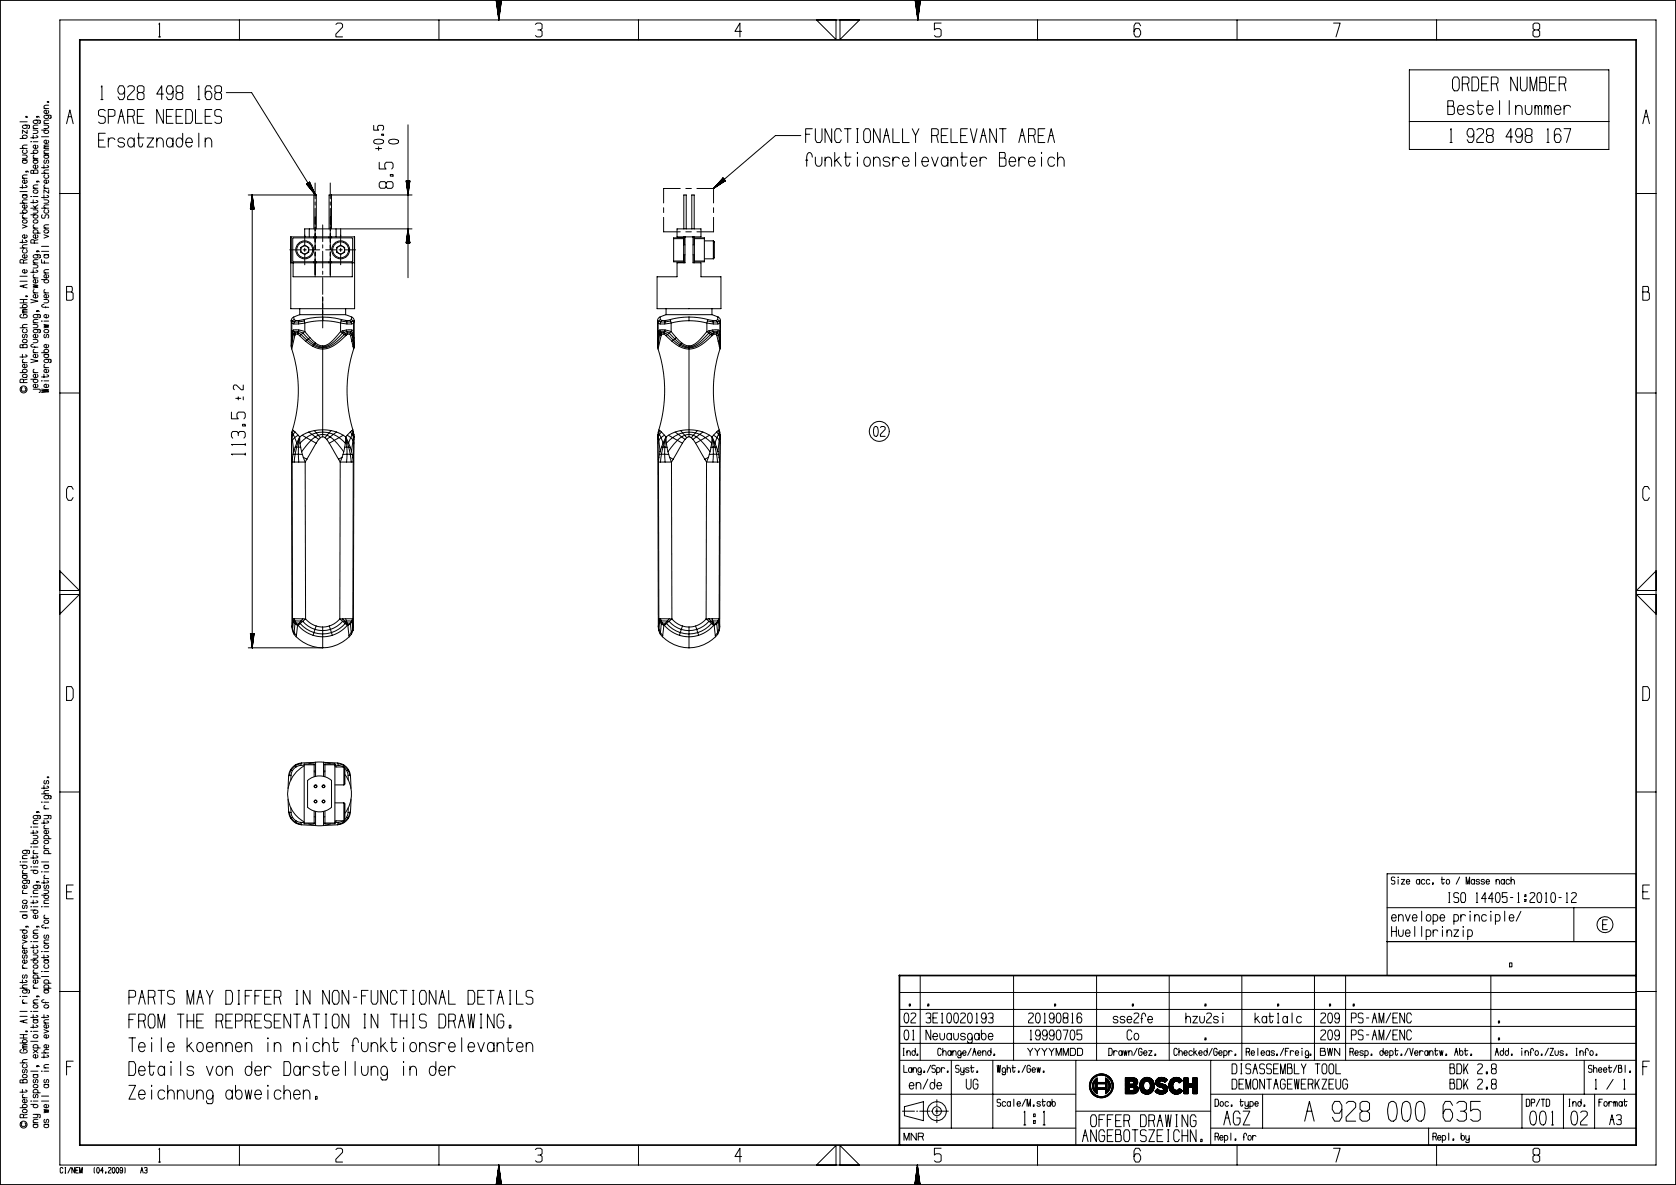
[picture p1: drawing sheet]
<svg xmlns="http://www.w3.org/2000/svg" width="420mm" height="297mm" viewBox="0 0 420 297" stroke-linecap="round" stroke-linejoin="round" font-family="sans-serif">
<g fill="none" stroke="#000" stroke-width=".25">
<path d="M0 0l.1 .1M.1 .1v296.8M.1 .1h419.8M15 5h400v287h-400zM39.7 9.3h.5M39.8 6.1l.2-.3v3.5M60 5v5M84.2 6.1l.4-.3h.8l.4 .3v.7l-1.6 1.8v.7h1.6M110 5v5M124.4 .3l-.1-.2 .7 4.9M124.4 .1v.5M124.5 .1v.9"/>
<path d="M124.5 .1l.1 1.7M124.6 .1v2.1M124.7 .1v2.4M124.7 .1v2.8M124.8 .1v3.6M124.9 .1v4M124.9 .1v4.3M125 .1v4.9M125.1 .1l-.1 4.7M125.1 .1v4M125.2 .1v3.6M125.2 .1v3.2"/>
<path d="M125.3 .1v2.8M125.4 .1l-.1 2.4M125.4 .1v1.7M125.5 .1v1.3M125.5 .1v.9M125.6 .1v.5M125.7 .1l-.7 4.9M134.2 6.1l.4-.3h.8l.4 .3v1.1l-.4 .3M134.8 7.5h.6l.4 .4v1l-.4 .4h-.8l-.4-.4M160 5v5M185.8 7.9h-1.6l1.2-2.1v3.5M204.6 5l4.9 4.9v-4.9"/>
<path d="M210.5 5v4.9l4.9-4.9M229.4 .3v-.2l.6 4.9M229.4 .1v.5M229.5 .1v.9M229.5 .1l.1 1.7M229.6 .1v2.1M229.7 .1v2.4M229.7 .1v2.8M229.8 .1v3.6M229.9 .1v4M229.9 .1v4.3M230 .1v4.9"/>
<path d="M230.1 .1l-.1 4.7M230.1 .1v4M230.2 .1v3.6M230.2 .1v3.2M230.3 .1v2.8M230.4 .1l-.1 2.4M230.4 .1v1.7M230.5 .1v1.3M230.5 .1v.9M230.6 .1v.5M230.7 .1l-.7 4.9M235.8 5.8h-1.6v1.7l.4-.3h.8l.4 .3v1.4l-.4 .4h-.8l-.4-.4"/>
<path d="M260 5v5M285.8 6.5l-.4-.7h-.8l-.4 .7v2.1l.4 .7h.8l.4-.7v-.7l-.4-.7h-.8l-.4 .7M310 5v5M334.2 5.8h1.6l-1 3.5M353.2 17.5h50v20h-50zM360 5v5M364.4 19.3h.9l.4 .7v2.1l-.4 .7h-.9l-.4-.7v-2.1zM368.9 19.3h1.2l.4 .7v2.1l-.4 .7h-1.2zM373 19.3h-1.7v3.5h1.7M380.2 19.3v3.5l-1.6-3.5v3.5M381 19.3v2.8l.4 .7h.8l.5-.7v-2.8M384.6 7.5l-.4-.3v-1.1l.4-.3h.8l.4 .3v1.1l-.4 .3h-.8l-.4 .4v1l.4 .4h.8l.4-.4v-1l-.4-.4"/>
<path d="M390 19.3h-1.7v3.5h1.7M419.9 .1v296.8M420 0l-.1 .1M5 30.5h1.8M5 34.7h1.3l.4-.2a.55 .55 0 0 0-.5-.7 .55 .55 0 0 0-.5 .7l.4 .2M5 37.2h1.8M5.6 38.9h1l.2 .3-.2 .4-1 .1M5.8 37.6l-.1 .1a.54 .54 0 0 0 .5 .8 .54 .54 0 0 0 .4-.9M6.3 31.4l.4 .2a.55 .55 0 0 1-.5 .6 .55 .55 0 0 1-.5-.6l.4-.2h1.1l.2 .2v.4l-.4 .2M6.4 29.2h.4v.2h-.4zM6.8 36.4l-1.1 .1v.5l.4 .2M6.8 32.6v.9l-1.2-.9v.9"/>
<path d="M7.7 35.5h.1zM7.7 38.4h1.3l.4-.1a.55 .55 0 0 0-.5-.7 .55 .55 0 0 0-.5 .7l.4 .1M8.3 32.6l1 .1 .2 .3-.2 .4-1 .1M8.3 35.5h1.2M8.3 33.9v.8M8.3 32.2h1.2M8.3 39.7h1.2M8.5 38.9l-.2 .2a.44 .44 0 0 0 .5 .6M9 30.1l.4 .2a.55 .55 0 0 1-.5 .7 .55 .55 0 0 1-.5-.7l.4-.2h1.1l.2 .2v.5l-.4 .2M9.1 34l.4 .2-.2 .3h-1.6M9.3 36.4l.1 .1a.55 .55 0 0 1-.5 .7 .55 .55 0 0 1-.5-.7l.5-.1v.8M9.5 31.4l-1.1 .2v.4l.4 .2"/>
<path d="M9.5 29.2v.2h-.4v-.2h.6l.2 .2M10.4 34.3h1.8M10.4 32.6a2.06 2.06 0 0 1 1.7 .2 .55 .55 0 0 1-.5 .7 .55 .55 0 0 1-.5-.7l.4-.2M11 31.4h1l.2 .3-.2 .4-1 .1M11 38.9h1.2M11 38.4h1.2M11 37.2h1.2M11 31h1.2M11 27.2h1.2M11.5 38.9l-.4 .1a.55 .55 0 0 0 .5 .7 .55 .55 0 0 0 .5-.7l-.4-.1M11.7 28.9l.4 .2a.55 .55 0 0 1-.5 .6 .55 .55 0 0 1-.5-.6l.4-.2h1.1l.2 .2v.4l-.4 .2M11.8 25.4h.4v.2h-.4z"/>
<path d="M12 35.2l.1 .1a.55 .55 0 0 1-.5 .7 .55 .55 0 0 1-.5-.7l.5-.2v.9M12 27.7l.1 .1a.55 .55 0 0 1-.5 .7 .55 .55 0 0 1-.5-.7l.5-.2v.9M12.2 37.6l-1.1 .2v.5l.4 .1M12.2 36.8h-1l-.2 .3 .4 .1M12.2 36.3l-1.2 .2 .4 .3M12.2 30.1l-1.1 .2v.5l.4 .2M12.2 26.4l-1.1 .2v.4l.4 .2M16.7 31l.8-3.5 .8 3.5M17.1 29.3h.8M24.7 35.1h1.3M25.3 25h.5M25.4 21.8l.1-.3v3.5"/>
<path d="M26.4 27.8l-.4-.3h-.9l-.4 .3v1l.4 .4h.9l.4 .3v1l-.4 .4h-.9l-.4-.3M26.4 33.4h-1.7v3.5h1.7M27.1 29.2h1.3l.4-.4v-1l-.4-.3h-1.3v3.4M27.1 34.6v2.3M28.8 35a.87 .87 0 0 0-1-.4 .87 .87 0 0 0-.7 .8M29.6 30.9l.8-3.4 .8 3.4M30 29.2h.8M31.2 35a.94 .94 0 0 0-1.6 0l.2 .6 1.2 .2 .2 .6a.94 .94 0 0 1-1.6 0M31.2 22.9l-.4 .7h-.8l-.5-.7 .1-.7 .4-.7h.8l.4 .7v2.1l-.4 .7h-.8l-.4-.7M32 21.8l.4-.3h.8l.5 .3v.7l-1.7 1.8v.7h1.7M32 29.2h1.2l.5-.4v-1l-.5-.3h-1.2v3.4M33.2 29.2l.5 1.7"/>
<path d="M33.6 35.4a.82 .82 0 0 0-.8-.8 .82 .82 0 0 0-.8 .8 1.05 1.05 0 0 0 1 1.5l.3-.1 .3-.8M33.6 34.6v2.3M34.4 34.6h1.7M34.4 29.2h1.3M34.8 33.4v3.1l.3 .3h.3l.4-.8M34.8 23.2l-.4-.3v-1.1l.4-.3h.9l.4 .3v1.1l-.4 .3h-.9l-.4 .4v1l.4 .4h.9l.4-.4v-1l-.4-.4M36.1 27.5h-1.7v3.4h1.7M36.9 34.6h1.6l-1.6 2.3h1.6M39.3 35.4a.82 .82 0 0 1 .8-.8 .82 .82 0 0 1 .8 .8v1.5M39.3 34.6v2.3M40.9 23.6h-1.6l1.2-2.1v3.5M40.9 27.5v3.4l-1.6-3.4v3.4"/>
<path d="M41.7 29.2h1.3M43.3 35.4a.82 .82 0 0 0-.8-.8 .82 .82 0 0 0-.8 .8 1.05 1.05 0 0 0 1 1.5l.3-.1 .3-.8M43.3 34.6v2.3M43.4 22.9l-.4 .7h-.9l-.4-.7v-.7l.4-.7h.9l.4 .7v2.1l-.4 .7h-.9l-.4-.7M43.4 27.5h-1.7v3.4h1.7M44.1 29.2h1.3M44.5 23.2l-.4-.3v-1.1l.4-.3h.9l.4 .3v1.1l-.4 .3h-.9l-.4 .4v1l.4 .4h.9l.4-.4v-1l-.4-.4M45.8 33.4v2a1.05 1.05 0 0 1-1 1.5 1.29 1.29 0 0 1 0-2.3 .81 .81 0 0 1 1 .8M45.8 27.5h-1.7v3.4h1.7M46.6 35.7h1.6a.85 .85 0 0 0-.7-1.1 .85 .85 0 0 0-.9 .8 1.05 1.05 0 0 0 .9 1.5l.6-.5M46.6 27.5h1.2l.4 .6v2.1l-.4 .7h-1.2zM49 27.5v3.4h1.7"/>
<path d="M49.6 25h.5M49.6 21.8l.2-.3v3.5M49.8 33.4v3.5M51.4 35.4a.82 .82 0 0 1 .8-.8 .82 .82 0 0 1 .9 .8v1.5M51.4 34.6v2.3M51.4 29.2h1.3M53.1 22.2l-.4-.7h-.9l-.4 .7v2.1l.4 .7h.9l.4-.7v-.7l-.4-.7h-.9l-.4 .7M53.1 27.5h-1.7v3.4h1.7M54.2 23.2l-.4-.3v-1.1l.4-.3h.9l.4 .3v1.1l-.4 .3h-.9l-.4 .4v1l.4 .4h.9l.4-.4v-1l-.4-.4M55.5 27.8l-.4-.3h-.8l-.5 .3v1l.5 .4h.8l.4 .3v1l-.4 .4h-.9l-.4-.3M56.7 23.2h6.4l16 25.7M93.6 31.4v1.2h1.3l-.3-.3v-.6l.3-.3h1l.2 .3v.6l-.2 .3"/>
<path d="M93.9 35a2.15 2.15 0 0 1 2.2 .3v.3a1.91 1.91 0 0 1-2.5 0zM94.1 37.2h1.5M94.9 36.8v.9M95.6 33.6h.5v.3h-.5zM97.6 35a2.15 2.15 0 0 1 2.3 .3v.3a1.91 1.91 0 0 1-2.5 0zM102.2 31.3v38.3M200.7 34h-6.4l-15.5 13.2M201.9 33.6h1M203.6 39.4l-.3-.9-.3-.3-.6 .3-.2 .9v2.3M203.6 32.3h-1.7v3.4M204.3 39.4l.2 1.8a.75 .75 0 0 0 .6 .5 .75 .75 0 0 0 .7-.5l.2-1.8M204.3 32.3v2.7l.4 .7h.9l.4-.7v-2.7"/>
<path d="M206.8 39.4v2.3M208.4 32.3v3.4l-1.6-3.4v3.4M209.2 38.2v3.5M210.4 39.4l-1.2 1.1M210.8 33l-.4-.7h-.8l-.4 .7v2l.4 .7h.8l.4-.7M211.6 32.3h1.7M211.6 39.4h1.7M211.9 38.2l.1 3.1 .3 .3h.3l.3-.8M212.4 32.3v3.4M214.7 32.3h.4M214.7 35.7h.4M214.9 38.2v.2z"/>
<path d="M214.9 32.3v3.4M214.9 39.4v2.3M216.8 39.5a.94 .94 0 0 1 1.2 .1 .94 .94 0 0 1 .1 1.2l-.1 .4a.75 .75 0 0 1-.7 .5 .75 .75 0 0 1-.7-.5 1.6 1.6 0 0 1 .2-1.7zM216.9 32.3h.8l.4 .7v2l-.4 .7h-.8l-.5-.7v-2zM218.9 39.4v2.3M220.6 32.3v3.4l-1.7-3.4v3.4M221.3 35.7l.9-3.4 .8 3.4M221.7 34h.9M223 39.8a.94 .94 0 0 0-1.7 0l.3 .6 1.1 .3 .3 .5a.94 .94 0 0 1-1.7 0M223.8 32.3v3.4h1.6M223.8 39.4v2.3M225.4 39.8a.87 .87 0 0 0-1-.4 .87 .87 0 0 0-.6 .9"/>
<path d="M226.2 32.3v3.4h1.6M228.6 32.3l.8 1.7v1.7M229.4 38.2v3.5M230.3 32.3l-.9 1.7M233.5 34h1.2l.4-.4v-1l-.4-.3h-1.2v3.4M233.5 39.4l.8 2.3 .8-2.3M234.7 34l.4 1.7M235.9 34h1.2M237.5 39.4v2.3M237.6 32.3h-1.7v3.4h1.7M238.3 32.3v3.4h1.7M238.3 39.4v2.3"/>
<path d="M240.7 34h1.3M240.7 39.4h1.7M241.1 38.2l.1 3.1 .2 .3h.3l.4-.8M242.4 32.3h-1.7v3.4h1.7M243.2 32.3l.8 3.4 .8-3.4M245.6 35.7l.8-3.4 .9 3.4M245.6 39.4v2.3M246 34h.9M247.2 39.8a.87 .87 0 0 0-.9-.4 .87 .87 0 0 0-.7 .9M249.7 32.3v3.4l-1.7-3.4v3.4M250.5 39.6v-1.4h1.2l.2 .3v.7l-.2 .4h-1.2v2.1h1.2l.4-.4v-1.4l-.4-.3M250.5 32.3h1.6"/>
<path d="M251.3 32.3v3.4M255.3 35.7l.8-3.4 .9 3.4M255.3 39.4v2.3M255.7 34h.9M257 39.8a.87 .87 0 0 0-1-.4 .87 .87 0 0 0-.7 .9M257.7 34h1.3l.4-.4v-1l-.4-.3h-1.3v3.4M259 34l.4 1.7M260.2 34h1.2M261 38.2v.2zM261 39.4v2.3M261.8 32.3h-1.6v3.4h1.6M262.6 35.7l.8-3.4 .9 3.4"/>
<path d="M263 34h.8M264.3 39.8a.96 .96 0 0 0-1.3-.3 .96 .96 0 0 0-.4 1.3 .89 .89 0 0 0 .6 .9 .89 .89 0 0 0 1.1-.5M265 38.2v3.5M353.2 30.5h50M362.8 26.6v-1.4h1.3l.2 .4v.7l-.2 .3h-1.3v2.1h1.2l.5-.3v-1.4l-.4-.4M363.4 35.7h.5M363.5 32.5l.1-.3v3.5M365.2 27.5h1.7a.85 .85 0 0 0-.7-1.1 .85 .85 0 0 0-1 .9 1.05 1.05 0 0 0 1 1.4l.5-.4M366.4 21h1.3l.4-.3v-1.1l-.4-.3h-1.3v3.5M367.7 21l.4 1.8M369.3 26.8a.94 .94 0 0 0-1.6 0l.2 .6 1.2 .3 .2 .6a.94 .94 0 0 1-1.6 0M369.3 33.6l-.4 .7h-.8l-.5-.7 .1-.7 .4-.7h.8l.4 .7v2.1l-.4 .7h-.8l-.4-.7"/>
<path d="M370.1 32.6l.4-.4h.8l.5 .4v.7l-1.7 1.7v.7h1.7M370.1 26.4h1.6M370.4 25.2l.1 3.2 .3 .3h.3l.3-.8M371.3 21h1.2M372.5 27.5h1.7a.85 .85 0 0 0-.7-1.1 .85 .85 0 0 0-1 .9 1.05 1.05 0 0 0 1 1.4l.5-.4M372.9 34l-.4-.4v-1l.4-.4h.9l.4 .4v1l-.4 .4h-.9l-.4 .3v1l.4 .4h.9l.4-.3v-1.1l-.4-.3M373.7 21h1.3l.4-.3v-1.1l-.4-.3h-1.3v3.5M375 21l.4 1.8M375.8 25.2v3.5M378.2 25.2v3.5M379 34.3h-1.6l1.2-2.1v3.5M379.8 27.3a.82 .82 0 0 1 .8-.9 .82 .82 0 0 1 .8 .9v1.4"/>
<path d="M379.8 26.4v2.3M381.5 33.6l-.4 .7h-.9l-.4-.7v-.7l.4-.7h.9l.4 .7v2.1l-.4 .7h-.9l-.4-.7M382.2 26.4l.2 1.9a.75 .75 0 0 0 .7 .4 .75 .75 0 0 0 .6-.4l.2-1.9M382.6 34l-.4-.4v-1l.4-.4h.9l.4 .4v1l-.4 .4h-.9l-.4 .3v1l.4 .4h.9l.4-.3v-1.1l-.4-.3M383.4 22.8v-3.5l.9 3.5 .8-3.5v3.5M384.7 27.1l.2-.7 .5 .3 .1 2M384.7 26.4v2.3M385.5 27.1l.1-.4 .4-.3 .3 .7v1.6M385.9 20.7v-1.4h1.2l.2 .3v.7l-.2 .4h-1.2v2.1h1.2l.4-.4v-1.4l-.4-.3M387.1 27.1l.3-.7 .4 .3 .1 2M387.1 26.4v2.3M387.7 35.7h.5"/>
<path d="M387.7 32.5l.2-.3v3.5M387.9 27.1l.1-.4 .5-.3 .3 .7v1.6M388.3 21h1.2M389.5 27.5h1.7a.85 .85 0 0 0-.7-1.1 .85 .85 0 0 0-1 .9 1.05 1.05 0 0 0 1 1.4l.5-.4M390.7 21h1.3l.4-.3v-1.1l-.4-.3h-1.3v3.5M391.2 32.9l-.4-.7h-.9l-.4 .7v2.1l.4 .7h.9l.4-.7v-.7l-.4-.7h-.9l-.4 .7M391.9 32.2h1.7l-1 3.5M391.9 26.4v2.3M392 21l.4 1.8M393.6 26.8a.87 .87 0 0 0-1-.4 .87 .87 0 0 0-.7 .9M411.7 31l.8-3.5 .8 3.5M412.1 29.3h.8"/>
<path d="M5 48h1.8M5 53.4h1.3l.4-.2a.55 .55 0 0 0-.5-.6 .55 .55 0 0 0-.5 .6l.4 .2M5 50.9h1.8M5.6 56.3l1.2 .5-1.2 .4M5.6 46.3v.9M5.6 54.7h1.2M5.6 48.8h1.2M5.6 44.7h1.2M5.6 40.1h1.2M5.8 53.8l-.2 .3a.44 .44 0 0 0 .5 .6M6.1 48.8l-.4 .2a.55 .55 0 0 0 .5 .7 .55 .55 0 0 0 .5-.7l-.4-.2M6.1 40.1l-.4 .2a.55 .55 0 0 0 .5 .7 .55 .55 0 0 0 .5-.7l-.4-.2"/>
<path d="M6.4 46.5l.4 .2-.2 .3h-1.6M6.6 58.9l.1 .1a.55 .55 0 0 1-.5 .7 .55 .55 0 0 1-.5-.7l.5-.2v.9M6.6 51.4l.1 .1a.55 .55 0 0 1-.5 .7 .55 .55 0 0 1-.5-.7l.5-.2v.9M6.6 45.2l.1 .1a.55 .55 0 0 1-.5 .7 .55 .55 0 0 1-.5-.7l.5-.2v.8M6.8 50.1l-1.1 .2v.4l.4 .2M6.8 43.8l-1.1 .2v.5l.4 .2M6.8 42.9v.2h-.4v-.2h.6l.2 .2M7.7 49.3h.1zM7.7 53.8a2.06 2.06 0 0 1 1.7 .2 .55 .55 0 0 1-.5 .7 .55 .55 0 0 1-.5-.7l.4-.2M7.7 52.2h1.8M8.3 52.6l1 .1 .2 .2-.2 .5h-1M8.3 50.1v.8"/>
<path d="M8.3 57.2h1.2M8.3 47.2h1.2M8.3 40.1h1.2M8.3 51.6l.6 .6M8.3 49.3h1.2M8.4 42.8l.2-.2h.7l.2 .2v.6h-1.1v-.6h-.7v.6h.7M8.5 56.3l-.2 .3a.44 .44 0 0 0 .5 .6M8.8 40.1l-.4 .2a.55 .55 0 0 0 .5 .7 .55 .55 0 0 0 .5-.7l-.4-.2M9.1 50.2l.4 .2-.2 .3-1.6 .1M9.3 58.9l.1 .1a.55 .55 0 0 1-.5 .7 .55 .55 0 0 1-.5-.7l.5-.2v.9M9.3 41.4l.1 .1a.55 .55 0 0 1-.5 .7 .55 .55 0 0 1-.5-.7l.5-.1v.8M9.5 58.4v-.5l-.2-.2-.5-.1-.4 .2-.1 .6h1.8"/>
<path d="M9.5 46.3l-1.1 .2v.5l.4 .2M9.5 45.4v.2h-.4v-.2h.6l.2 .2M9.5 51.3l-.8 .7M10.4 52.2h1.8M10.4 43.4h1.8M10.6 53.8l-.2 .2 .2 .7h.5l.4-.9h.5l.2 .2-.2 .7M11 58.8l1.2 .4-1.2 .5M11 50.1l1 .1 .2 .2-.2 .5h-1M11 41.4v.8M11 48.8v.9M11 57.2h1.2M11 47.2h1.2"/>
<path d="M11.2 52.6l-.1 .1a.54 .54 0 0 0 .5 .8 .54 .54 0 0 0 .4-.9M11.2 46.3l-.2 .3a.44 .44 0 0 0 .5 .6M11.2 43.8l-.1 .2a.54 .54 0 0 0 .5 .7 .54 .54 0 0 0 .4-.9M11.2 40.1l-.2 .3 .2 .5 .3-.1 .3-.7 .3 .1 .1 .5-.2 .2M11.8 49l.4 .2-.2 .3h-1.6M11.8 41.5l.4 .2-.2 .3h-1.6M12 45.2l.1 .1a.55 .55 0 0 1-.5 .7 .55 .55 0 0 1-.5-.7l.5-.2v.8M12.2 56.3l-1.1 .2v.5l.4 .2M12.2 51.3l-1.1 .2v.5l.4 .2M12.2 47.6v.8l-1.2-.8v.8M12.2 42.6l-1.1 .2v.5l.4 .1M15 48.5h5"/>
<path d="M62.2 48.9h16.5M62.7 52.4h1M62.8 52v.4M62.9 51.6v.8M62.9 51.2v1.2M63 50.8v1.6M63.1 50v2.4M63.1 49.6v2.8M63.2 49.3v3.1M63.2 48.9v113.5M63.2 48.9l-.5 3.5M63.2 48.9l.5 3.5"/>
<path d="M63.3 49.3v3.1M63.3 49.6v2.8M63.4 50.4v2M63.5 50.8v1.6M63.5 51.2v1.2M63.6 51.6v.8M63.7 52.3v.1M72.9 59.4h4.6M72.9 59.4v6.5h.5M72.9 59.4v18h16l-.1-18M73.4 59.7l14.8-.1 .2 .2v5.6l-.2 .2h-14.6l-.2-.2zM76.8 46.1l2.3 2.8"/>
<path d="M76.8 46.1v.1M76.9 46.1l.9 1.3M77 46l1.1 1.7M77.1 46l1.2 2M77.1 46.5l-.2-.4 .4 .7M77.1 46l1.5 2.3M77.2 45.9l1.9 3M77.3 45.8l1.4 2.4M77.3 45.8l1.3 2M77.4 45.8l1 1.6M77.5 45.7l.6 1M77.5 45.7l.4 .7"/>
<path d="M77.5 57.4h-1.1v4M77.5 59.4h6.7M77.5 57.4v2M77.5 57.4h6.7M77.5 45.7l.3 .3M77.6 45.7h.1M77.6 45.7l1.5 3.2M77.6 45.7l-.8 .4M78.6 59.4v.2M78.7 48.9h.5M78.7 48.9v8.5M78.7 59.4v.2"/>
<path d="M79 54.4v6.3M79 45.9v3.9M79 50.6v.8M79 52.2v4M79 57v.8M79 58.6v3.9M79.2 48.9h.1M79.3 48.9v8.5M79.3 59.4v.2M80.9 56.4v4.2M82.5 59.4l-.1 .2M82.8 54.4v6.3"/>
<path d="M82.8 45.9v3.9M82.8 50.6v.8M82.8 52.2v4M82.8 57v.8M82.8 58.6v3.9M83 48.9h-.5v8.5M83 48.9h.1M83.1 48.9v8.5M83.1 59.4v.2M83.1 48.9h20.1M84.2 57.4h1.2M84.2 59.4h4.6"/>
<path d="M84.2 57.4v2M85.4 57.4h17.8M85.4 57.4v4M88.8 59.4v6.5h-.5M95 40.7v1.7h1.7l-.3-.5v-.8l.4-.4h1.4l.3 .4v.8l-.3 .5M96.7 45.9l.4-.4h1.1l.3 .4v.9l-.4 .4h-1l-.4-.4v-.9l-.3-.4h-1l-.4 .4v.9l.4 .4h1l.3-.4M97.8 43.7h.7v.4h-.7zM101.8 45.4l.4 3.5 .5-3.5M101.8 45.4h.9M101.8 45.4h.1M101.8 45.4l.1 .8M101.9 45.4v1.2"/>
<path d="M101.9 59.7v1.2M102 45.4v1.5M102 59.3v1.6M102 45.4v1.9M102 58.9v2M102.1 45.4v2.7M102.1 58.1v2.8M102.2 45.4v3.1M102.2 57.8v3.1M102.3 45.4v3.1M102.3 57.8v3.1M102.3 45.4v2.7"/>
<path d="M102.3 58.1v2.8M102.4 58.5v2.4M102.5 45.4l-.1 2.3M102.5 45.4v1.5M102.5 59.3v1.6M102.6 45.4v1.2M102.6 59.7v1.2M102.6 45.4v.8M102.7 45.4v.4M166.3 54.5v3.6h4.2M166.3 52.1v1.2M168.8 59.8v-.2h2.5v.2"/>
<path d="M168.8 59.8h2.5M168.8 59.8v5.6M170.5 47.2h-4.2v3.7M171.3 59.8v5.6M171.4 57.4v-8.5h.6v8.5M171.4 59.4v2M171.7 59.4v6.5h-2v3.5h-5v8h16v-8h-5v-3.5h-2v-6.5M171.7 59.4h2M171.7 59.4h-2v-2h6v2h-2M171.9 47.2h1.4M171.9 58.1h1.4M173.4 57.4v-8.5h.6v8.5"/>
<path d="M174 59.4v2M174 59.8v-.2h2.5v.2M174 59.8h2.5M174 59.8v5.6M174.6 47.2h4.2M176.5 59.8v5.6M178.8 47.2v3.7M178.8 52.1v1.2M178.8 54.5v3.6h-4.2M179.3 46.7l2.1-1.8-2.3 2.1M181.2 44.7l-.3 .2M181.2 44.7l-.6 .5"/>
<path d="M181.3 44.7l-.9 .8M181.3 44.8l-1.2 1M181.4 44.9l-1.8 1.5M181.5 45l-2.4 2M181.6 45.1l-1.8 1.5M181.6 45.1l-1.5 1.3M181.6 45.2l-1.2 1M181.7 45.2l-.9 .8M181.7 45.3l-.3 .2M181.8 45.3h-.1M181.8 45.3l-3 1.9M181.8 45.3l-.6-.7-2.4 2.6"/>
<path d="M201.9 40.1h.5M206.8 40.3a.82 .82 0 0 1 .8-.9 .82 .82 0 0 1 .8 .9v1.4M209.6 40.1l1.2 1.6M218.9 40.3a.82 .82 0 0 1 .8-.9 .82 .82 0 0 1 .8 .9v1.4M226.2 40.5h1.6a.85 .85 0 0 0-.6-1.1 .85 .85 0 0 0-1 .9 1.05 1.05 0 0 0 .9 1.4l.6-.5M231 40.5h1.7a.85 .85 0 0 0-.7-1.1 .85 .85 0 0 0-1 .9 1.05 1.05 0 0 0 1 1.4l.5-.5M237.5 40.3a.82 .82 0 0 0-.8-.9 .82 .82 0 0 0-.8 .9 1.05 1.05 0 0 0 1 1.4l.3-.1 .3-.8M238.3 40.3a.82 .82 0 0 1 .8-.9 .82 .82 0 0 1 .9 .9v1.4M243.2 40.5h1.6a.85 .85 0 0 0-.6-1.1 .85 .85 0 0 0-1 .9 1.05 1.05 0 0 0 .9 1.4l.6-.5M252.9 40.5h1.6a.85 .85 0 0 0-.6-1.1 .85 .85 0 0 0-1 .9 1.05 1.05 0 0 0 1 1.4l.5-.5M257.7 40.5h1.7a.85 .85 0 0 0-.7-1.1 .85 .85 0 0 0-1 .9 1.05 1.05 0 0 0 1 1.4l.6-.5M265 40.3a.82 .82 0 0 1 .8-.9 .82 .82 0 0 1 .9 .9v1.4"/>
<path d="M410 48.5h5M5 70.5h1.8M5 69.2h1.8M5 77.2h1.3l.4-.2a.55 .55 0 0 0-.5-.7 .55 .55 0 0 0-.5 .7l.4 .2M5 75.9h1.8M5 75.1h1.8M5 62.2h1.8M5.4 78.8l-.4 .2v.4l.4 .3h1l.4-.2v-.5l-.4-.2h-.5v.4M5.6 78.4h1.2M5.6 60.1v.8M5.8 62.6l-.1 .1a.54 .54 0 0 0 .5 .7 .54 .54 0 0 0 .4-.8M5.9 65.9l-.2-.8h-.5l-.2 .8h1.8"/>
<path d="M5.9 71.5v.5M5.9 75.1v.8M6.4 60.2l.4 .2-.2 .3-1.6 .1M6.4 74.1h.4v.2h-.4zM6.6 67.6l.1 .2a.55 .55 0 0 1-.5 .6 .55 .55 0 0 1-.5-.6l.5-.2v.8M6.6 63.9l.1 .1a.55 .55 0 0 1-.5 .7 .55 .55 0 0 1-.5-.7l.5-.2v.9M6.8 78h-1l-.2 .3 .4 .1M6.8 77.6l-1.2 .1 .4 .3M6.8 71.3l-1.8 .4 1.8 .5M6.8 61.3l-1.1 .2v.5l.4 .2M6.8 65.1l-.9 .2M7.7 75.1l1.8 .4-1.8 .4"/>
<path d="M8.3 71.3l1.2 .2-1.2 .2 1.2 .3-1.2 .2M8.3 66.3l1 .1 .2 .3-.2 .4-1 .1M8.3 67.6v.8M8.3 73.4h1.2M8.3 69.7h1.2M8.3 65.9h1.2M8.5 72.6l-.2 .3a.44 .44 0 0 0 .5 .5M8.5 68.8l-.2 .3a.44 .44 0 0 0 .5 .6M8.6 60.9l-.2-.8h-.5l-.2 .8h1.8M9 78.8l.4 .2a.55 .55 0 0 1-.5 .7 .55 .55 0 0 1-.5-.7l.4-.2h1.1l.2 .2v.5l-.4 .2M9 63.8l.4 .2a.55 .55 0 0 1-.5 .7 .55 .55 0 0 1-.5-.7l.4-.2 1.1 .1 .2 .1v.5l-.4 .2M9.1 67.7l.4 .2-.2 .3h-1.6"/>
<path d="M9.3 73.9l.1 .1a.55 .55 0 0 1-.5 .7 .55 .55 0 0 1-.5-.7l.5-.2v.9M9.3 70.1l.1 .2a.55 .55 0 0 1-.5 .6 .55 .55 0 0 1-.5-.6l.5-.2v.8M9.5 77.9v.2h-.4v-.2h.6l.2 .2M9.5 65.1l-1.1 .2v.4l.4 .2M9.5 62.9v.2h-.4v-.2h.6l.2 .2M9.5 60.1l-.9 .2M10.4 63h1.8M10.4 61.7h1.8M10.4 70.1a2.06 2.06 0 0 1 1.7 .2 .55 .55 0 0 1-.5 .6 .55 .55 0 0 1-.5-.6l.4-.2M10.4 65.1v.8h1.8M11 76.3l-.5 .1v.5l1.7 .1M11 75.1h1l.2 .3-.2 .4-1 .1"/>
<path d="M11 63.8h1.2M11 73.4h1.2M11 68.4h1.2M11.1 65.4v.5M11.2 72.6l-.2 .3a.44 .44 0 0 0 .5 .5M11.4 76.9v.3M11.5 63.8l-.4 .2a.55 .55 0 0 0 .5 .7 .55 .55 0 0 0 .5-.7l-.4-.2M12 78.9l.1 .1a.55 .55 0 0 1-.5 .7 .55 .55 0 0 1-.5-.7l.5-.2v.9M12 73.9l.1 .1a.55 .55 0 0 1-.5 .7 .55 .55 0 0 1-.5-.7l.5-.2v.9M12 68.9l.1 .1a.55 .55 0 0 1-.5 .7 .55 .55 0 0 1-.5-.7l.5-.2v.9M12.2 67.6l-1.1 .2v.4l.4 .2M16.7 73.2v-1.4h1.2l.2 .3v.7l-.2 .4h-1.2v2.1h1.2l.4-.4v-1.4l-.4-.3"/>
<path d="M72.6 62.6h2.6M73.4 65.9v3.5h14.9v-3.5M73.4 65.9h14.9M73.6 79.5l-.5 .3-.1 .6M75.1 77.4v1.5M75.1 78.9h11.5l1.6 .6-.2 .6M75.1 78.9l-1.5 .6 .1 .6M75.4 62l1-.5 1 .5v1.2l-1 .6-1-.6zM76 62.6h.8M76.4 62.2v.8M76.4 63.8v2.6M77.6 62.6h2.5"/>
<path d="M78.6 65.6v.3M78.7 65.6v.3M79 63.1v6.3M79 64.9v4M79 63.3v.8M79.3 65.6v.3M80.9 79.5v.9M80.9 79.5l3.1 .2 1.5 .4M80.9 79.5l-3.2 .2-1.5 .4M80.9 74.4v2.7M80.9 79.5v2.7M80.9 76.2v4.2"/>
<path d="M80.9 61.4v.8M80.9 63v4.2M80.9 68v.8M80.9 69.6v4.2M80.9 74.6v.8M80.9 77.9v.8M81.6 62.6h2.6M82.5 65.6v.3M82.8 63.1v6.3M82.8 64.9v4M82.8 63.3v.8M83.1 65.6v.3"/>
<path d="M84.4 62l1-.5 1 .5v1.2l-1 .6-1-.6zM85 62.6h.8M85.4 62.2v.8M85.4 63.8v2.6M86.6 62.6h2.5M86.6 77.4v1.5M88.2 79.5l.4 .3 .2 .6M101.8 60.9l.4-3.5 .5 3.5M101.8 60.9h.9M101.8 60.8v.1M101.9 60.1v.8M102.6 60.1v.8"/>
<path d="M102.7 60.5v.4M166.9 78.9h11.5M166.9 77.4v1.5M166.9 78.9l-1.5 .6M168.8 65.4v.2h2.5v-.2M168.8 65.4h2.5M171.3 63.9h.4M171.3 61.4h.4M171.4 63.9v2M172.7 79.5v.9M172.7 79.5l2.3 .1 2.3 .5M172.7 79.5l-2.4 .1-2.3 .5"/>
<path d="M173.7 63.9h.3M173.7 61.4h.3M174 63.9v2M174 65.4v.2h2.5v-.2M174 65.4h2.5M176.5 60.4h2.3M176.5 64.9h2.3M178.4 78.9l1.6 .6M178.4 77.4v1.5M178.8 60.4v4.5M178.8 60.4a1.14 1.14 0 0 1 .2 1.2v2a1.14 1.14 0 0 1-.2 1.3M180 79.5l.4 .3 .2 .6"/>
<path d="M180 79.5l-.2 .6M180 79.5h.1M411.7 73.2v-1.4h1.2l.2 .3v.7l-.2 .4h-1.2v2.1h1.2l.4-.4v-1.4l-.4-.3M5 93.4h1.3l.4-.2a.55 .55 0 0 0-.5-.7 .55 .55 0 0 0-.5 .7l.4 .2M5 82.2h1.8M5.6 97.2l-.2 .2v.4l.2 .3h.6l.3-.3v-.4l-.3-.2M5.6 88.8v.8M5.6 90.9h1.2M5.7 86.5l.2-.2h.7l.2 .2v.6h-1.1v-.6h-.7v.6h.7M5.8 83.8l-.2 .3 .1 .4 .3 .2 .3-.8 .3-.1 .2 .3-.2 .6M5.8 82.5l-.1 .2a.54 .54 0 0 0 .5 .7 .54 .54 0 0 0 .4-.9M5.8 90.1l-.2 .2a.44 .44 0 0 0 .5 .6"/>
<path d="M5.9 95.9l-.2-.9h-.5l-.2 .9h1.8M6.4 89l.4 .1-.2 .3-1.6 .1M6.6 91.4l.1 .1a.55 .55 0 0 1-.5 .7 .55 .55 0 0 1-.5-.7l.5-.2v.8M6.8 81.3l-1.1 .2v.5l.4 .2M6.8 95l-.9 .2M7.7 95a2.06 2.06 0 0 1 1.7 .2 .55 .55 0 0 1-.5 .7 .55 .55 0 0 1-.5-.7l.4-.2M7.7 90l1.8 .5-1.8 .4M8.3 97.5l1.6 .1 .2 .6-.3 .2M8.3 86.3l-.4 .1v.5l1.6 .1M8.3 85.1h1l.2 .3-.2 .4-1 .1M8.3 81.3l1 .1 .2 .3-.2 .4-1 .1M8.3 88.4h1.2"/>
<path d="M8.3 93.4h1.2M8.3 80.9h1.2M8.5 92.5l-.2 .3a.44 .44 0 0 0 .5 .6M8.5 87.6l-.2 .2a.44 .44 0 0 0 .5 .6M8.7 86.9v.2M9 82.6l.4 .2a.55 .55 0 0 1-.5 .6 .55 .55 0 0 1-.5-.6l.4-.2h1.1l.2 .2v.4l-.4 .2M9.3 96.4l.1 .1a.55 .55 0 0 1-.5 .7 .55 .55 0 0 1-.5-.7l.5-.2v.8M9.3 93.9l.1 .1a.55 .55 0 0 1-.5 .7 .55 .55 0 0 1-.5-.7l.5-.2v.8M9.3 88.9l.1 .1a.55 .55 0 0 1-.5 .7 .55 .55 0 0 1-.5-.7l.5-.2v.8M9.3 83.9l.1 .1a.55 .55 0 0 1-.5 .7 .55 .55 0 0 1-.5-.7l.5-.2v.9M9.5 80.1l-1.1 .2v.4l.4 .2M10.4 95.5h.1z"/>
<path d="M10.4 80.5h.1zM10.4 97.5l1.8 .2-1.8 .3 1.8 .2-1.8 .2M10.4 88.4h1.3l.4-.2a.55 .55 0 0 0-.5-.7 .55 .55 0 0 0-.5 .7l.4 .2M11 81.3l1.2 .2-1.2 .2 1.2 .2-1.2 .3M11 95.5h1.2M11 93.8v.8M11 92.1h1.2M11 88.8h1.2M11 80.5h1.2M11.2 91.3l-.2 .3a.44 .44 0 0 0 .5 .5M11.2 83.8l-.2 .3 .2 .6 .3-.2 .3-.7 .3 .1 .1 .5-.2 .3M11.5 88.8l-.4 .2a.55 .55 0 0 0 .5 .7 .55 .55 0 0 0 .5-.7l-.4-.2"/>
<path d="M11.7 90.1l.4 .1a.55 .55 0 0 1-.5 .7 .55 .55 0 0 1-.5-.7l.4-.1h1.1l.2 .1v.5l-.4 .2M11.8 94l.4 .1-.2 .3-1.6 .1M12 96.4l.1 .1a.55 .55 0 0 1-.5 .7 .55 .55 0 0 1-.5-.7l.5-.2v.8M12 92.6l.1 .1a.55 .55 0 0 1-.5 .7 .55 .55 0 0 1-.5-.7l.5-.2v.9M12 86.4l.1 .1a.55 .55 0 0 1-.5 .7 .55 .55 0 0 1-.5-.7l.5-.2v.8M15 98.5h5M59.1 99.8h1.2M59.7 99.5v.7M61 96.5v1.2h-.5l-1.3-1.2h-.5l-.2 .3v.6l.2 .3M61 99.5v.7M73 80.4l.1 .6M73 80.4v6.3"/>
<path d="M73 86.7v.3M73 87v.2M73 87.2l.1 .3M73.1 87.5a33.8 33.8 0 0 1 .2 20.2M73.1 81v2.1M73.1 81l.5 .2M73.1 83.1l.1 .4M73.1 83.1l-.1 3.6M73.2 82.9l.1 .4M73.2 82.9l-.1 .2M73.2 83.5l.3 .3M73.2 83.5l-.2 3.5"/>
<path d="M73.3 80.4l-.2 .6M73.3 80.4l.5 .3M73.3 83.3l.3 .4M73.3 83.3l-.1 .2M73.5 83.8l-.5 3.4M73.5 83.8l.4 .3M73.6 82.7l-.4 .2M73.6 82.7l.1 .4M73.6 83.7l.3 .3M73.6 83.7l-.1 .1M73.7 83.1l.2 .3M73.7 83.1l-.4 .2"/>
<path d="M73.7 80.1l-.4 .3M73.7 80.1l.4 .2M73.8 80.7l-.2 .5M73.9 83.4l.2 .4M73.9 83.4l-.3 .3M73.9 84.1l-.8 3.4M73.9 84v.1M74.1 80.3l-.3 .4M74.6 83.8h-.5l-.2 .2M74.6 83.8l.5 .3M74.7 83.4l.8 .4M74.7 83.4l-.1 .4"/>
<path d="M74.7 83.4h-.8M74.8 83.1l-.1 .3M74.8 83.1h-1.1M74.8 83.1l1.1 .4M74.8 81.2h-1.2M74.8 80.7h-1M74.8 80.7v.5M74.9 82.7l-.1 .4M74.9 82.7h-1.3M74.9 82.7l1.5 .4M75 80.3l-.2 .4M75 80.3h-.9"/>
<path d="M75.1 84.1l1.5 1.4M75.5 83.8l-.4 .3M75.5 83.8l1.4 1.4M75.9 83.5l-.4 .3M75.9 83.5l1.4 1.4M76.2 80.1l.1 .3M76.2 80.1l-1.2 .2M76.3 80.4l.1 .6M76.3 80.4l-1.5 .3M76.4 81l-1.6 .2M76.4 81v2.1M76.4 83.1l-.5 .4"/>
<path d="M76.4 83.1l1.3 1.5M76.6 85.5l1.8 1.3M76.9 85.2l-.3 .3M76.9 85.2l1.7 1.3M77.3 84.9l-.4 .3M77.3 84.9l1.5 1.3M77.7 84.6l1.3 1.3M77.7 84.6l-.4 .3M78.4 86.8l1.2 .5 1.3 .2M78.6 86.5l-.2 .3M78.6 86.5l1.4 .6 .9 .1M78.8 86.2l-.2 .3"/>
<path d="M78.8 86.2l1.3 .7 .8 .1M79 85.9l1.2 .7 .7 .1M79 85.9l-.2 .3M80.9 87.5v20.2M80.9 80.4l-2.3 .1-2.2 .5M80.9 80.4l2.2 .1 2.2 .5M80.9 86.7v.3M80.9 87v.2M80.9 87.2v.3M85.3 83.1l-2.4 2.7-1.3 .8-.7 .1M85.3 83.1l.5 .4M85.3 81l1.6 .2"/>
<path d="M85.3 81v2.1M85.5 80.4l-.2 .6M85.5 80.4l1.4 .3M85.5 80.1l1.2 .2M85.5 80.1v.3M85.8 83.5l-2.7 2.6-1.4 .7-.8 .2M85.8 83.5l.4 .3M85.9 82.9l.3 .4M85.9 82.9l-.6 .2M86.2 83.3l.3 .4M86.2 83.3l-.4 .2M86.2 83.8a8.3 8.3 0 0 1-5.3 3.4"/>
<path d="M86.2 83.8l.4 .3M86.5 83.7l-.3 .1M86.5 83.7l.3 .3M86.6 84.1l-1.6 1.6-1.5 1-1.3 .6-1.3 .2M86.7 80.3l.2 .4M86.8 82.7l-.9 .2M86.8 82.7l.1 .4M86.8 84l-.2 .1M86.9 80.7v.5M86.9 83.1l-.7 .2M86.9 83.1l.2 .3M87.1 83.4l-.6 .3"/>
<path d="M87.1 83.4v.4M87.1 83.8l-.3 .2M87.6 80.3h-.9M87.6 80.3l.4 .4M87.6 83.8h-.5M87.6 83.8l.3 .3M87.9 83.4h-.8M87.9 83.4l-.3 .4M87.9 83.4l.3 .4M87.9 84.1l.3 1.4M88 80.7h-1.1M88 80.7l.1 .5"/>
<path d="M88 80.1l-.4 .2M88 80.1l.4 .3M88 83.1h-1.1M88 83.1l-.1 .3M88 83.1l.5 .4M88.1 81.2h-1.2M88.2 82.7l-.2 .4M88.2 82.7l.4 .4M88.2 82.7h-1.4M88.2 85.5l.3 1.3M88.2 83.8l-.3 .3M88.2 83.8l.2 1.4"/>
<path d="M88.4 85.2l-.2 .3M88.4 85.2l.2 1.3M88.4 80.4l.2 .6M88.4 80.4l-.4 .3M88.5 86.8l.1 .7M88.5 83.5l-.3 .3M88.5 83.5l.1 1.4M88.6 86.5l-.1 .3M88.6 86.5l.1 .7M88.6 84.9l-.2 .3M88.6 84.9l.1 1.3M88.6 83.1l-.1 .4"/>
<path d="M88.6 83.1l.1 1.5M88.6 81v2.1M88.6 81l-.5 .2M88.6 87.5a33.8 33.8 0 0 0-.2 20.2M88.7 84.6v1.3M88.7 84.6l-.1 .3M88.7 86.2l-.1 .3M88.7 86.2v.8M88.7 87.2l-.1 .3M88.7 85.9v.8M88.7 85.9v.3M88.7 87v.2"/>
<path d="M88.7 86.7v.3M88.8 80.4l-.2 .6M88.8 80.4l-.1 6.3M164.8 80.4l.1 .6M164.8 80.4v6.3M164.8 86.7v.3M164.8 87v.2M164.8 87.2l.1 .3M164.9 87.5a33.8 33.8 0 0 1 .2 20.2M164.9 81v2.1M164.9 81l.5 .2M164.9 83.1l-.1 3.6"/>
<path d="M164.9 83.1l.1 .4M165 82.9l.1 .4M165 82.9l-.1 .2M165 83.5l.3 .3M165 83.5l-.2 3.5M165.1 80.4l-.2 .6M165.1 80.4l.5 .3M165.1 83.3l-.1 .2M165.1 83.3l.3 .4M165.3 83.8l-.5 3.4M165.3 83.8l.4 .3M165.3 82.7l-.3 .2"/>
<path d="M165.3 82.7l.2 .4M165.4 83.7l.3 .3M165.4 83.7l-.1 .1M165.5 83.1l.2 .3M165.5 83.1l-.4 .2M165.5 80.1l-.1-.6-.5 .3-.1 .6M165.5 80.1l-.4 .3M165.5 80.1l.4 .2M165.6 80.7l-.2 .5M165.7 83.4l.2 .4M165.7 83.4l-.3 .3M165.7 84.1l-.8 3.4"/>
<path d="M165.7 84v.1M165.9 83.8l-.2 .2M165.9 80.3l-.3 .4M166.4 83.8h-.5M166.4 83.8l.5 .3M166.4 83.4l.9 .4M166.4 83.4v.4M166.4 83.4h-.7M166.6 83.1l1.1 .4M166.6 83.1l-.2 .3M166.6 83.1h-1.1M166.6 81.2h-1.2"/>
<path d="M166.6 80.7v.5M166.6 80.7h-1M166.7 82.7l-.1 .4M166.7 82.7h-1.4M166.7 82.7l1.5 .4M166.8 80.3l-.2 .4M166.8 80.3h-.9M166.9 84.1l1.5 1.4M167.3 83.8l1.4 1.4M167.3 83.8l-.4 .3M167.7 83.5l-.4 .3M167.7 83.5l1.4 1.4"/>
<path d="M168 80.1l.1 .3M168 80.1l-1.2 .2M168.1 80.4l-1.5 .3M168.1 80.4l.1 .6M168.2 81l-1.6 .2M168.2 81v2.1M168.2 83.1l-.5 .4M168.2 83.1l1.3 1.5M168.4 85.5l1.8 1.3M168.7 85.2l-.3 .3M168.7 85.2l1.7 1.3M169.1 84.9l-.4 .3"/>
<path d="M169.1 84.9l1.5 1.3M169.5 84.6l1.3 1.3M169.5 84.6l-.4 .3M170.2 86.8l1.2 .5 1.3 .2M170.4 86.5l-.2 .3M170.4 86.5l1.4 .6 .9 .1M170.6 86.2l-.2 .3M170.6 86.2l1.3 .7 .8 .1M170.8 85.9l1.2 .7 .7 .1M170.8 85.9l-.2 .3M172.7 87.5v20.2M172.7 80.4l-2.3 .1-2.2 .5"/>
<path d="M172.7 80.4l2.2 .1 2.2 .5M172.7 86.7v.3M172.7 87v.2M172.7 87.2v.3M177.1 83.1l-2.4 2.7-1.3 .8-.7 .1M177.1 83.1l.5 .4M177.1 81l1.6 .2M177.1 81v2.1M177.3 80.4l1.4 .3M177.3 80.4l-.2 .6M177.3 80.1l1.2 .2M177.3 80.1v.3"/>
<path d="M177.6 83.5l-2.7 2.6-1.4 .7-.8 .2M177.6 83.5l.4 .3M177.7 82.9l.3 .4M177.7 82.9l-.6 .2M178 83.3l.3 .4M178 83.3l-.4 .2M178 83.8a8.3 8.3 0 0 1-5.3 3.4M178 83.8l.4 .3M178.3 83.7l-.3 .1M178.3 83.7l.3 .3M178.4 84.1l-1.6 1.6-1.5 1-1.3 .6-1.3 .2M178.5 80.3l.2 .4"/>
<path d="M178.6 82.7l-.9 .2M178.6 82.7l.1 .4M178.6 84l-.2 .1M178.7 80.7v.5M178.7 83.1l-.7 .2M178.7 83.1l.2 .3M178.9 83.4l-.6 .3M178.9 83.4v.4M178.9 83.8l-.3 .2M179.4 80.3l.4 .4M179.4 80.3h-.9M179.4 83.8h-.5"/>
<path d="M179.4 83.8l.3 .3M179.7 83.4h-.8M179.7 83.4l-.3 .4M179.7 83.4l.3 .4M179.7 84.1l.3 1.4M179.8 80.7h-1.1M179.8 80.7l.1 .5M179.8 80.1l-.4 .2M179.8 80.1l.4 .3M179.8 83.1h-1.1M179.8 83.1l-.1 .3M179.8 83.1l.5 .4"/>
<path d="M179.9 81.2h-1.2M180 82.7l-.2 .4M180 82.7l.4 .4M180 82.7h-1.4M180 85.5l.3 1.3M180 83.8l-.3 .3M180 83.8l.2 1.4M180.2 85.2l.2 1.3M180.2 85.2l-.2 .3M180.2 80.4l.2 .6M180.2 80.4l-.4 .3M180.3 86.8l.1 .7"/>
<path d="M180.3 83.5l.1 1.4M180.3 83.5l-.3 .3M180.4 86.5l-.1 .3M180.4 86.5l.1 .7M180.4 84.9l.1 1.3M180.4 84.9l-.2 .3M180.4 83.1l.1 1.5M180.4 83.1l-.1 .4M180.4 81l-.5 .2M180.4 81v2.1M180.4 87.5a33.8 33.8 0 0 0-.2 20.2M180.5 84.6v1.3"/>
<path d="M180.5 84.6l-.1 .3M180.5 86.2l-.1 .3M180.5 86.2v.8M180.5 87.2l-.1 .3M180.5 85.9v.8M180.5 85.9v.3M180.5 87v.2M180.5 86.7v.3M180.6 80.4l-.2 .6M180.6 80.4l-.1 6.3M410 98.5h5M58 103.3v1.7h1.7l-.3-.4v-.9l.3-.4h1.4l.4 .4v.9l-.4 .4"/>
<path d="M59.7 109.2v-.6l.4-.5h1l.4 .5v.8l-.4 .4M59.7 108.6l-.3-.5h-1.1l-.3 .5v.8l.3 .4M60.8 106.3h.7v.5h-.7zM61.5 113.8h-3.5l.3 .2M61.5 111.4h-3.5l.3 .2M61.5 111.1v.6M61.5 113.6v.5M73 109.5l.1 .2M73 109.5l.2 47.7M73 109.4v.1M73.1 109.7v.4M73.1 110.1v1"/>
<path d="M73.1 108.9v.1M73.1 111.1l.1 4M73.1 108.9v.2M73.1 108.9l-.1 .6M73.1 108.9h.1M73.1 109.1l.1 .4M73.1 109.1v.6M73.2 108.3l.1 .2M73.2 108.3l-.1 .6M73.2 109.5l-.1 .6M73.2 109.5l.1 .9M73.2 115.1v.7"/>
<path d="M73.2 115.8h.5M73.2 115.8l.1 39.3M73.3 108.5l-.2 .6M73.3 108.5l.2 .4M73.3 110.4l-.2 .7M73.3 110.4l.3 2.8M73.3 107.7l-.1 .6M73.3 107.7l.2 .2M73.3 114.6l-.1 1.2M73.3 114.6l-.1 .5M73.5 113.9l-.2 .7M73.5 108.9l.3 .8"/>
<path d="M73.5 108.9l-.3 .6M73.5 107.9l-.2 .6M73.5 107.9l.4 .4M73.6 113.2l-.1 .7M73.7 115.8h1.2M73.8 109.7l-.5 .7M73.8 109.7l.6 1.4M73.9 108.3l.8 .8M73.9 108.3l-.4 .6M74 113.8l-.5 .1M74 113.8l-.3 2M74 113.8h.8"/>
<path d="M74 112.1l-.4 1.1M74.3 112.1l-.3 1.7M74.3 112.1h-.3M74.3 112.1h.5M74.4 111.1l-.4 1M74.7 109.1l.4 .4M74.7 109.1l-.9 .6M74.8 113.8l1 .1M74.8 113.8l.1 2M74.8 112.1v1.7M74.8 112.1h.5M75.1 109.5l.1 1.6"/>
<path d="M75.1 109.5l-.7 1.6M75.1 109.5l-.3 2.6M75.1 109.5l-.8 2.6M75.2 111.1l.1 1M75.3 112.1l.3 1.1M75.6 113.2l.2 .7M75.7 109.1l1.1 .6M75.7 109.1l-.6 .4M75.8 113.9l.2 .7M76 114.6l.5 1.2M76 114.6l.9 .5M76.5 115.8h-1.6"/>
<path d="M76.5 115.8l.1 39.3M76.8 109.7l-1.6 1.4M76.8 109.7l1.1 .7M76.9 115.1l-.4 .7M77.4 108.3l-1.7 .8M77.4 108.3l.8 .6M77.9 110.4l-2.3 2.8M77.9 110.4l1.3 .7M78.2 108.9l.8 .6M78.2 108.9l-1.4 .8M78.8 107.9l-1.4 .4M78.8 107.9l.5 .6"/>
<path d="M79 109.5l-1.1 .9M79 109.5l.9 .6M79.2 111.1l-2.3 4M79.3 108.5l.5 .6M79.3 108.5l-1.1 .4M79.8 109.1l.5 .6M79.8 109.1l-.8 .4M79.9 110.1l-.7 1M80.3 109.7l-.4 .4M80.9 108.9l1.1 .2M80.9 108.3v.6M80.9 109.5l-.6 .2"/>
<path d="M80.9 109.5l.5 .2M80.9 107.7l2.1 .2M80.9 108.9l-1.1 .2M80.9 108.9v.6M80.9 108.3l1.6 .2M80.9 108.3l-1.6 .2M80.9 107.7v.6M80.9 107.7l-2.1 .2M81.4 109.7l.5 .4M81.9 110.1l.6 1M82 109.1l-.6 .6M82 109.1l.7 .4"/>
<path d="M82.5 108.5l-.5 .6M82.5 108.5l1.1 .4M82.5 111.1l2.3 4M82.7 109.5l-.8 .6M82.7 109.5l1.1 .9M83 107.9l1.3 .4M83 107.9l-.5 .6M83.6 108.9l-.9 .6M83.6 108.9l1.4 .8M83.8 110.4l2.3 2.8M83.8 110.4l-1.3 .7M84.3 108.3l-.7 .6"/>
<path d="M84.3 108.3l1.7 .8M84.8 115.1l.5 .7M85 109.7l1.5 1.4M85 109.7l-1.2 .7M85.3 115.8h1.5M85.3 115.8l-.1 39.3M85.7 114.6l-.9 .5M85.7 114.6l-.4 1.2M86 113.9l-.3 .7M86 109.1l.6 .4M86 109.1l-1 .6M86.1 113.2l-.1 .7"/>
<path d="M86.4 112.1l-.3 1.1M86.5 111.1l-.1 1M86.6 109.5l.3 2.6M86.6 109.5l.8 2.6M86.6 109.5l-.1 1.6M86.6 109.5l.8 1.6M86.8 115.8h1.2M86.9 112.1h-.5M86.9 112.1l.1 1.7M86.9 112.1h.5M87 113.8l-1 .1M87 113.8l-.2 2"/>
<path d="M87 113.8h.8M87 109.1l.9 .6M87 109.1l-.4 .4M87.4 111.1l.4 1M87.4 112.1l.4 1.7M87.4 112.1h.4M87.8 112.1l.3 1.1M87.8 113.8l.5 .1M87.8 113.8l.2 2M87.8 108.3l-.8 .8M87.8 108.3l.5 .6M87.9 109.7l.5 .7"/>
<path d="M87.9 109.7l-.5 1.4M88.1 113.2l.2 .7M88.2 107.9l-.4 .4M88.2 107.9l.3 .6M88.3 108.9l-.4 .8M88.3 108.9l.3 .6M88.3 113.9l.1 .7M88.4 114.6l.2 .5M88.4 114.6l.1 1.2M88.4 107.7l.2 .6M88.4 107.7l-.2 .2M88.4 110.4l.3 .7"/>
<path d="M88.4 110.4l-.3 2.8M88.5 108.5l.1 .6M88.5 108.5l-.2 .4M88.5 115.8l-.1 39.3M88.5 115.8h-.5M88.6 115.1l-.1 .7M88.6 109.5l-.2 .9M88.6 109.5l.1 .6M88.6 108.3l-.1 .2M88.6 108.3l.1 .6M88.6 109.1v.4M88.6 109.1l.1 .6"/>
<path d="M88.7 108.9v.1M88.7 108.9l-.1 .2M88.7 108.9v.6M88.7 111.1l-.1 4M88.7 110.1v1M88.7 109.7v.4M88.7 109.4v.1M88.7 109.5v.2M88.7 109.5h.1M88.7 109.5l-.1 47.7M164.8 109.5l.1 .2M164.8 109.5l.2 47.7"/>
<path d="M164.8 109.4v.1M164.9 109.7v.4M164.9 110.1v1M164.9 108.9v.1M164.9 111.1l.1 4M164.9 108.9v.2M164.9 108.9l-.1 .6M164.9 108.9h.1M164.9 109.1l.1 .4M164.9 109.1v.6M165 108.3l.1 .2M165 108.3l-.1 .6"/>
<path d="M165 109.5l.1 .9M165 109.5l-.1 .6M165 115.1v.7M165 115.8h.5M165 115.8l.1 39.3M165.1 108.5l-.2 .6M165.1 108.5l.2 .4M165.1 110.4l.3 2.8M165.1 110.4l-.2 .7M165.1 107.7l-.1 .6M165.1 107.7l.2 .2M165.1 114.6l-.1 .5"/>
<path d="M165.1 114.6l-.1 1.2M165.3 113.9l-.2 .7M165.3 108.9l.3 .8M165.3 108.9l-.3 .6M165.3 107.9l-.2 .6M165.3 107.9l.4 .4M165.4 113.2l-.1 .7M165.5 115.8h1.2M165.6 109.7l.6 1.4M165.6 109.7l-.5 .7M165.7 108.3l.8 .8M165.7 108.3l-.4 .6"/>
<path d="M165.8 113.8l-.3 2M165.8 113.8h.8M165.8 113.8l-.5 .1M165.8 112.1l-.4 1.1M166.1 112.1h.5M166.1 112.1l-.3 1.7M166.1 112.1h-.3M166.2 111.1l-.4 1M166.5 109.1l.4 .4M166.5 109.1l-.9 .6M166.6 113.8l.1 2M166.6 113.8l1 .1"/>
<path d="M166.6 112.1v1.7M166.6 112.1h.5M166.9 109.5l.1 1.6M166.9 109.5l-.7 1.6M166.9 109.5l-.3 2.6M166.9 109.5l-.8 2.6M167 111.1l.1 1M167.1 112.1l.3 1.1M167.4 113.2l.2 .7M167.5 109.1l1.1 .6M167.5 109.1l-.6 .4M167.6 113.9l.2 .7"/>
<path d="M167.8 114.6l.5 1.2M167.8 114.6l.9 .5M168.3 115.8h-1.6M168.3 115.8l.1 39.3M168.6 109.7l-1.6 1.4M168.6 109.7l1.1 .7M168.7 115.1l-.4 .7M169.2 108.3l-1.7 .8M169.2 108.3l.8 .6M169.7 110.4l-2.3 2.8M169.7 110.4l1.3 .7M170 108.9l.8 .6"/>
<path d="M170 108.9l-1.4 .8M170.6 107.9l.5 .6M170.6 107.9l-1.4 .4M170.8 109.5l-1.1 .9M170.8 109.5l.9 .6M171 111.1l-2.3 4M171.1 108.5l-1.1 .4M171.1 108.5l.5 .6M171.6 109.1l.5 .6M171.6 109.1l-.8 .4M171.7 110.1l-.7 1M172.1 109.7l-.4 .4"/>
<path d="M172.7 107.7v.6M172.7 108.3v.6M172.7 109.5l-.6 .2M172.7 109.5l.5 .2M172.7 108.9l1.1 .2M172.7 107.7l1.8 .2 1.6 .4M172.7 107.7l-2.1 .2M172.7 108.9l-1.1 .2M172.7 108.9v.6M172.7 108.3l1.6 .2M172.7 108.3l-1.6 .2M173.2 109.7l.5 .4"/>
<path d="M173.7 110.1l.6 1M173.8 109.1l-.6 .6M173.8 109.1l.7 .4M174.3 108.5l1.1 .4M174.3 108.5l-.5 .6M174.3 111.1l2.3 4M174.5 109.5l1.1 .9M174.5 109.5l-.8 .6M174.8 107.9l-.5 .6M175.4 108.9l-.9 .6M175.4 108.9l1.4 .8M175.6 110.4l2.3 2.8"/>
<path d="M175.6 110.4l-1.3 .7M176.1 108.3l-.7 .6M176.1 108.3l1.7 .8M176.6 115.1l.5 .7M176.8 109.7l1.5 1.4M176.8 109.7l-1.2 .7M177.1 115.8h1.5M177.1 115.8l-.1 39.3M177.5 114.6l-.9 .5M177.5 114.6l-.4 1.2M177.8 113.9l-.3 .7M177.8 109.1l.6 .4"/>
<path d="M177.8 109.1l-1 .6M177.9 113.2l-.1 .7M178.2 112.1l-.3 1.1M178.3 111.1l-.1 1M178.4 109.5l-.1 1.6M178.4 109.5l.3 2.6M178.4 109.5l.8 2.6M178.4 109.5l.8 1.6M178.6 115.8h1.2M178.7 112.1h.5M178.7 112.1h-.5M178.7 112.1l.1 1.7"/>
<path d="M178.8 113.8l-.2 2M178.8 113.8h.8M178.8 113.8l-1 .1M178.8 109.1l.9 .6M178.8 109.1l-.4 .4M179.2 111.1l.4 1M179.2 112.1l.4 1.7M179.2 112.1h.4M179.6 112.1l.3 1.1M179.6 113.8l.2 2M179.6 113.8l.5 .1M179.6 108.3l-.8 .8"/>
<path d="M179.6 108.3l.5 .6M179.7 109.7l-.5 1.4M179.7 109.7l.5 .7M179.9 113.2l.2 .7M180 107.9l.3 .6M180 107.9l-.4 .4M180.1 108.9l-.4 .8M180.1 108.9l.3 .6M180.1 113.9l.2 1.9M180.2 114.6l.1 .5M180.2 107.7l.2 .6M180.2 107.7l-.2 .2"/>
<path d="M180.2 110.4l-.3 2.8M180.2 110.4l.3 .7M180.3 108.5l.1 .6M180.3 108.5l-.2 .4M180.3 115.8l-.1 39.3M180.3 115.8h-.5M180.3 115.1v.7M180.4 109.5l-.2 .9M180.4 109.5l.1 .6M180.4 108.3l-.1 .2M180.4 108.3l.1 .6M180.4 109.1v.4"/>
<path d="M180.4 109.1l.1 .6M180.5 108.9v.1M180.5 108.9l-.1 .2M180.5 108.9v.6M180.5 111.1l-.2 4M180.5 110.1v1M180.5 109.7v.4M180.5 109.4v.1M180.5 109.5v.2M180.5 109.5h.1M180.5 109.5l-.1 47.7M219 107.1l.6-.2a1.86 1.86 0 0 1 0 2.5h-.3a2.24 2.24 0 0 1-.3-2.3z"/>
<path d="M220.6 107.1l.3-.2h.6l.3 .2v.5l-1.2 1.3v.5h1.2M18.3 122.6l-.4-.7h-.8l-.4 .7v2.1l.4 .7h.8l.4-.7M413.3 122.6l-.4-.7h-.8l-.4 .7v2.1l.4 .7h.8l.4-.7M15 143.1l4.9 4.9h-4.9M15 149h4.9l-4.9 4.9M62.7 158.9h1M62.7 158.9l.5 3.5M62.8 158.9v.4M62.9 158.9v.8M62.9 158.9v1.2M63 158.9v1.5M63 158.9l.1 2.3"/>
<path d="M63.1 158.9v2.7M63.2 158.9v3.1M63.3 158.9v3.1M63.4 158.9l-.1 2.7M63.4 158.9v1.9M63.5 158.9v1.5M63.5 158.9v1.2M63.6 158.9v.8M63.7 158.9h.1M63.7 158.9l-.5 3.5M73.2 156.9l.1 .9M73.2 156.9l.1 1.2"/>
<path d="M73.3 158.1l.4 .8M73.3 155.1l.2 .6M73.3 155.1l-.1 1.8M73.3 157.8l.4 .7M73.3 157.8v.3M73.4 155.1l.3 .6M73.4 155.1h-.1M73.5 155.7l.4 .6M73.5 155.7l-.2 2.1M73.7 155.7l.3 .5M73.7 155.7h-.2M73.7 158.9l.5 .7"/>
<path d="M73.7 158.5l.6 .7M73.7 158.5v.4M73.7 155.1l.2 .5M73.7 155.1h-.3M73.7 155.1h2.2M73.9 156.3l.7 .4M73.9 156.3l-.2 2.2M73.9 155.6l.3 .6M73.9 155.6l-.2 .1M73.9 155.6l1.5 .1M74 156.2l.6 .5M74 156.2l-.1 .1"/>
<path d="M74.2 156.2l.4 .5M74.2 156.2h-.2M74.2 156.2h.8M74.6 156.7l-.4 2.9a9.8 9.8 0 0 0 6.7 2.8M74.6 156.7h.1M74.7 156.7h.1M74.7 156.7l1.3 1.2 1.5 1 1.7 .5 1.7 .2M75 156.2l.2 .1M75 156.2l-.3 .5M75.2 156.3a7.7 7.7 0 0 0 3.5 2.2M75.2 156.3l-.5 .4M75.4 155.7h.5"/>
<path d="M75.4 155.7l-.4 .5M75.9 155.7a6.9 6.9 0 0 0 3 2.1M75.9 155.7l-.7 .6M75.9 155.1l-.5 .6M75.9 155.1h.7M76.6 155.1l-.7 .6M76.6 155.1l1.2 1.1 1.4 .7M78.7 158.5l2.2 .4M78.7 158.5l-.2 .7M78.9 157.8l-.2 .7M78.9 157.8l2 .3M79.2 156.9l-.3 .9"/>
<path d="M79.2 156.9l1.7 .3M80.9 158.1v.8M80.9 157.2v.9M80.9 158.9v.7M80.9 159.6v2.8M82.5 156.9l.3 .9M82.5 156.9l-1.6 .3M82.8 157.8l.3 .7M82.8 157.8l-1.9 .3M83.1 158.5l-2.2 .4M83.1 158.5l.2 .7M85.2 155.1l.7 .6"/>
<path d="M85.2 155.1l-1.3 1.1-1.4 .7M85.9 155.1h-.7M85.9 155.1l.4 .6M85.9 155.7a6.9 6.9 0 0 1-3.1 2.1M85.9 155.7l.6 .6M86.3 155.7h-.4M86.3 155.7l.4 .5M86.5 156.3a7.7 7.7 0 0 1-3.4 2.2M86.5 156.3l.5 .4M86.6 155.1h1.7M86.6 155.1h-.7M86.6 155.1l.2 .5"/>
<path d="M86.7 156.2l-.2 .1M86.7 156.2l.4 .5M86.8 155.6l-.5 .1M86.8 155.6l.2 .6M86.8 155.6l1.3 .1M87 156.2h-.3M87 156.2l.1 .5M87 156.2h.7M87 156.7l-1.3 1.2-1.5 1-1.6 .5-1.7 .2M87.1 156.7h-.1M87.1 156.7h.1M87.2 156.7h.1"/>
<path d="M87.2 156.7l.3 2.5M87.5 159.6a9.6 9.6 0 0 1-6.6 2.8M87.7 156.2l-.5 .5M87.7 156.2l.1 .1M87.8 156.3l-.6 .4M87.8 156.3l.2 2.2M88 158.5l.1 .4M88 158.5l-.5 .7M88.1 158.9l-.6 .7v-.4M88.1 155.7h.1M88.1 155.7l-.4 .5M88.2 155.7l-.4 .6"/>
<path d="M88.2 155.7l.2 2.1M88.3 155.1h.1M88.3 155.1l-.2 .6M88.4 157.8l-.4 .7M88.4 157.8v.3M88.4 155.1l-.2 .6M88.4 155.1l.1 1.8M88.4 158.1l-.3 .8M88.5 156.9l-.1 .9M88.5 156.9l-.1 1.2M165 156.9l.1 .9M165 156.9l.1 1.2"/>
<path d="M165.1 158.1l.4 .8M165.1 155.1l.2 .6M165.1 155.1l-.1 1.8M165.1 157.8v.3M165.1 157.8l.4 .7M165.2 155.1h-.1M165.2 155.1l.2 .6M165.3 155.7l.4 .6M165.3 155.7l-.2 2.1M165.4 155.7l.4 .5M165.4 155.7h-.1M165.5 158.9l.5 .7 .1-.4"/>
<path d="M165.5 158.5v.4M165.5 158.5l.6 .7M165.5 155.1h-.3M165.5 155.1l.2 .5M165.5 155.1h2.2M165.7 156.3l.7 .4M165.7 156.3l-.2 2.2M165.7 155.6l1.5 .1M165.7 155.6l.3 .6M165.7 155.6l-.3 .1M165.8 156.2l.6 .5M165.8 156.2l-.1 .1"/>
<path d="M166 156.2h.8M166 156.2l.4 .5M166 156.2h-.2M166 159.6a9.6 9.6 0 0 0 6.7 2.8M166.4 156.7l-.3 2.5M166.4 156.7h.1M166.5 156.7h.1M166.5 156.7l1.3 1.2 1.5 1 1.7 .5 1.7 .2M166.8 156.2l-.3 .5M166.8 156.2l.2 .1M167 156.3a7.7 7.7 0 0 0 3.5 2.2M167 156.3l-.5 .4"/>
<path d="M167.2 155.7l-.4 .5M167.2 155.7h.5M167.7 155.7a6.9 6.9 0 0 0 3 2.1M167.7 155.7l-.7 .6M167.7 155.1l-.5 .6M167.7 155.1h.7M168.4 155.1l-.7 .6M168.4 155.1l1.2 1.1 1.4 .7M170.5 158.5l2.2 .4M170.5 158.5l-.2 .7M170.7 157.8l-.2 .7M170.7 157.8l2 .3"/>
<path d="M171 156.9l-.3 .9M171 156.9l1.7 .3M172.7 157.2v.9M172.7 158.9v.7M172.7 158.1v.8M172.7 159.6v2.8M174.3 156.9l.3 .9M174.3 156.9l-1.6 .3M174.6 157.8l.3 .7M174.6 157.8l-1.9 .3M174.9 158.5l.2 .7M174.9 158.5l-2.2 .4"/>
<path d="M177 155.1l.7 .6M177 155.1l-1.3 1.1-1.4 .7M177.7 155.1h-.7M177.7 155.1l.4 .6M177.7 155.7a6.9 6.9 0 0 1-3.1 2.1M177.7 155.7l.6 .6M178.1 155.7h-.4M178.1 155.7l.4 .5M178.3 156.3a7.7 7.7 0 0 1-3.4 2.2M178.3 156.3l.5 .4M178.4 155.1h1.7M178.4 155.1h-.7"/>
<path d="M178.4 155.1l.2 .5M178.5 156.2l-.2 .1M178.5 156.2l.4 .5M178.6 155.6l1.3 .1M178.6 155.6l-.5 .1M178.6 155.6l.2 .6M178.8 156.2h.7M178.8 156.2h-.3M178.8 156.2l.1 .5M178.8 156.7l-1.3 1.2-1.5 1-1.6 .5-1.7 .2M178.9 156.7h-.1M178.9 156.7h.1"/>
<path d="M179 156.7h.1M179 156.7l.3 2.9a9.8 9.8 0 0 1-6.6 2.8M179.5 156.2l-.5 .5M179.5 156.2l.1 .1M179.6 156.3l-.6 .4M179.6 156.3l.2 2.2M179.8 158.5l.1 .4M179.8 158.5l-.5 .7M179.9 158.9l-.6 .7M179.9 155.7l-.4 .5M179.9 155.7h.1M180 155.7l-.4 .6"/>
<path d="M180 155.7l.2 2.1M180.1 155.1h.1M180.1 155.1l-.2 .6M180.2 157.8v.3M180.2 157.8l-.4 .7M180.2 155.1l.1 1.8M180.2 155.1l-.2 .6M180.2 158.1l-.3 .8M180.3 156.9l-.1 .9M180.3 156.9l-.1 1.2M415 143.1l-4.9 4.9h4.9M415 149h-4.9l4.9 4.9"/>
<path d="M16.7 172.1h1.2l.4 .7v2.1l-.4 .7h-1.2zM62.2 162.4h18.7M411.7 172.1h1.2l.4 .7v2.1l-.4 .7h-1.2zM10.4 199h1.8M11 196.9v.8M11.2 195.6l-.2 .3 .2 .6 .3-.1 .3-.8 .3 .2 .1 .4-.2 .3M11.7 199.4l.4 .2a.55 .55 0 0 1-.5 .6 .55 .55 0 0 1-.5-.6l.4-.2h1.1l.2 .2v.4l-.4 .2M11.8 197l.4 .2-.2 .3-1.6 .1M11.8 194.7h.4v.2h-.4zM12.2 198.1l-1.1 .2v.5l.4 .2M15 198.5h5M72.3 194.5l-.1 3.1"/>
<path d="M72.5 194.4l-.2 .1M72.8 192.9l-.5 1.6M72.8 192.9h.2M72.9 194.3l-.4 .1M72.9 194.3v1.2M73 192.9l.3 .2M73 192.9l-.5 1.5M73.3 193.1l-.4 1.2M74 191.7l-1.2 1.2M74 191.7v.2M74 191.9l.2 .3M74 191.9l-1 1"/>
<path d="M74.2 192.2l-.9 .9M75.4 191.8l-1.2 .4M75.5 191.4l-1.5 .5M75.5 191.4l-.1 .4M75.6 191.2l-1.6 .5M75.6 191.2l-.1 .2M76.2 191.8h-.8M76.2 192a8 8 0 0 0 0 14M76.2 191.7v-.2h2.5v.2M76.2 191.7v14.6M76.2 191.7h2.5M77.1 195.6a4.5 4.5 0 0 1 6 0v6.7a4.5 4.5 0 0 1-6 0z"/>
<path d="M78.7 191.7v3M78.7 193.2h.4M78.7 193.5h.4M78.7 191.1l-3.1 .1M79.1 191h2M79.1 191l-1.8 .5M79.1 191v3.6M81.1 193.5h.3M81.1 193.2h.3M81.1 191l1.8 .5M81.1 191v3.6M81.4 191.1l3.2 .1"/>
<path d="M81.4 191.7v-.2h2.5v.2M81.4 191.7h2.5M81.4 191.7v3M83.9 191.7v14.6M83.9 192.2h2.3M83.9 196.7h2.3M83.9 192l.5 .2M83.9 191.8h.9M84.6 191.2l1.5 .5M84.6 191.2l.1 .2M84.7 191.4l1.4 .5M84.7 191.4l.1 .4"/>
<path d="M84.8 191.8l1.1 .4M85.9 192.2h.1M86.1 191.9l-.2 .3M86.1 191.9l1.1 1M86.1 191.7v.2M86.1 191.7l1.2 1.2M86.2 192.2v4.5M86.2 192.2a1.14 1.14 0 0 1 .2 1.3v2a1.14 1.14 0 0 1-.2 1.2M86.4 194.1a8 8 0 0 1 0 9.7M86.4 192.6l.4 .5M86.8 193.1l.4 1.2M87.2 192.9l-.4 .2"/>
<path d="M87.2 192.9l.5 1.5M87.2 194.3l.5 .1M87.2 194.3l.1 1.2M87.3 192.9l.5 1.6M87.3 192.9h-.1M87.7 194.4l.1 .1M87.8 194.5l.2 3.1M410 198.5h5M5 216h.1zM5 216.9a2.06 2.06 0 0 1 1.7 .2 .55 .55 0 0 1-.5 .6 .55 .55 0 0 1-.5-.6l.4-.2M5.6 216h1.2M5.6 219.4h1.2"/>
<path d="M5.6 219h1.2M5.6 215.2h1.2M5.8 218.1l-.2 .3a.44 .44 0 0 0 .5 .6M6.1 219.4l-.4 .1a.55 .55 0 0 0 .5 .7 .55 .55 0 0 0 .5-.7l-.4-.1M6.3 213.1l.4 .2a.55 .55 0 0 1-.5 .7 .55 .55 0 0 1-.5-.7l.4-.2h1.1l.2 .2v.5l-.4 .2M6.8 214.4l-1.1 .2v.4l.4 .2M7.7 217.3h.1zM7.7 212.3h.1zM7.7 207.3h.1zM7.7 211.5h1.3l.4-.2a.55 .55 0 0 0-.5-.7 .55 .55 0 0 0-.5 .7l.4 .2M7.7 218.1a2.06 2.06 0 0 1 1.7 .2 .55 .55 0 0 1-.5 .7 .55 .55 0 0 1-.5-.7l.4-.2M8.3 209.4h1l.2 .3-.2 .4-1 .1"/>
<path d="M8.3 206.5h1.2M8.3 208.1v.9M8.3 214.4v.8M8.3 217.3h1.2M8.3 214h1.2M8.3 212.3h1.2M8.3 207.3h1.2M8.5 215.6l-.2 .3 .2 .6 .3-.2 .3-.7 .3 .1 .1 .5-.2 .3M8.5 213.1l-.2 .3a.44 .44 0 0 0 .5 .6M9 204.4l.4 .2a.55 .55 0 0 1-.5 .6 .55 .55 0 0 1-.5-.6l.4-.2h1.1l.2 .2v.4l-.4 .2M9.1 214.5l.4 .2-.2 .3h-1.6M9.1 208.3l.4 .2-.2 .2-1.6 .1"/>
<path d="M9.5 205.6l-1.1 .2v.5l.4 .2M9.5 203.4v.3h-.4v-.3h.6l.2 .3M10.4 218.5h.1zM10.4 201h.1zM10.4 216h1.8M11 204.4h1.7l.1 .7-.3 .1M11 205.6v.9M11 218.5h1.2M11 216.9h1.2M11 212.7h1.2M11 207.7h1.2M11 202.7h1.2"/>
<path d="M11 201h1.2M11.2 219.4l-.2 .2a.44 .44 0 0 0 .5 .6M11.2 211.9l-.2 .2a.44 .44 0 0 0 .5 .6M11.2 206.9l-.2 .3a.44 .44 0 0 0 .5 .5M11.2 201.9l-.2 .3a.44 .44 0 0 0 .5 .5M11.5 216.9l-.4 .2a.55 .55 0 0 0 .5 .6 .55 .55 0 0 0 .5-.6l-.4-.2M11.7 204.4l.4 .2v.4l-1.1 .2M11.8 205.8l.4 .2-.2 .3h-1.6M12 208.2l.1 .1a.55 .55 0 0 1-.5 .7 .55 .55 0 0 1-.5-.7l.5-.2v.9M12.2 214v-.5l-.2-.3-.5-.1-.4 .2-.1 .7h1.8M12.2 210.2v-.5l-.2-.3h-.5l-.4 .2-.1 .6h1.8M72.2 200.3l.1 3.2"/>
<path d="M72.3 203.5l.5 1.6M72.3 203.5l.2 .1M72.5 203.6l.5 1.4M72.5 203.6l.4 .1M72.8 205.1l1.2 1.1M72.9 202.4v1.3M72.9 203.7l.4 1.2M73 205l1 1.1M73 205l-.2 .1M73.3 204.9l-.3 .1M73.3 204.9l.9 .8M74 206.2l1.6 .5"/>
<path d="M74 206.1v.1M74 206.1l1.5 .5M74.2 205.7l-.2 .4M74.2 205.7l1.2 .4M75.4 206.1l.1 .5M75.4 206.1l.8 .1M75.5 206.6l.1 .1M75.6 206.7l3.2 .2M76.2 206.3v.2h2.5v-.2M76.2 206.3h2.5M77.3 206.5l1.8 .4M78.7 203.3v3"/>
<path d="M78.7 204.7h.4M79.1 206.9h2M79.1 203.4v3.5M81.1 204.7h.3M81.1 203.4v3.5M81.4 206.3v.2h2.5v-.2M81.4 206.3h2.5M81.4 203.3v3M82.9 206.5l-1.8 .4M83.9 201.2h2.3M83.9 205.7h2.3M84.4 205.7l-.5 .3"/>
<path d="M84.6 206.7l-3.2 .2M84.7 206.6l-.1 .1M84.8 206.1l-.1 .5M84.8 206.1l-.9 .1M86.1 206.1l-.1-.4-1.2 .4M86.1 206.1l-1.4 .5M86.1 206.1l.1 .1M86.2 206.2l-1.6 .5M86.2 201.2v4.5M86.2 201.2a1.14 1.14 0 0 1 .2 1.3v2a1.14 1.14 0 0 1-.2 1.2M86.8 204.8l.4 .2M86.8 204.8l-.4 .6"/>
<path d="M87.2 205h.1M87.2 205l-1.1 1.1M87.2 203.7l-.4 1.1M87.3 202.4l-.1 1.3M87.3 205l-1.1 1.2M87.7 203.6l-.5 1.4M87.7 203.6l-.5 .1M87.8 203.5l-.5 1.5M87.8 203.5l-.1 .1M88 200.3l-.2 3.2M349.5 220l-.2-.2-.6 .2v.5l.8 .4v.5l-.2 .2-.6-.2M350.4 219.8v.1z"/>
<path d="M361.3 219.8l.1 1.6 .3 .2 .2-.4M365.8 219.8l-.9 1.8M378.7 219.8v1.8M5 228.5h1.8M5 233.1a2.06 2.06 0 0 1 1.7 .2 .55 .55 0 0 1-.5 .7 .55 .55 0 0 1-.5-.7l.4-.2M5.6 235.6l1.2 .4-1.2 .4M5.6 237.7h1.2M5.6 229.3h1.2M5.6 223.9h1.2M5.8 239.3l-.2 .3 .1 .5 .3 .1 .3-.7 .3-.2 .2 .3-.2 .6M5.8 236.8l-.2 .3a.44 .44 0 0 0 .5 .6M5.8 226.8l-.2 .3 .1 .5 .3 .1 .3-.7 .3-.2 .2 .3-.2 .6"/>
<path d="M5.8 223.1l-.2 .3a.44 .44 0 0 0 .5 .5M6.1 229.3l-.4 .2a.55 .55 0 0 0 .5 .7 .55 .55 0 0 0 .5-.7l-.4-.2M6.3 220.6l.4 .2a.55 .55 0 0 1-.5 .7 .55 .55 0 0 1-.5-.7l.4-.2h1.1l.2 .2v.5l-.4 .1M6.6 238.2l.1 .1a.55 .55 0 0 1-.5 .6 .55 .55 0 0 1-.5-.6l.5-.2v.8M6.6 234.4l.1 .1a.55 .55 0 0 1-.5 .7 .55 .55 0 0 1-.5-.7l.5-.2v.9M6.6 221.9l.1 .1a.55 .55 0 0 1-.5 .7 .55 .55 0 0 1-.5-.7l.5-.1v.8M6.8 232.2v.2h-.4v-.2h.6l.2 .2M7.7 236h.1zM7.7 227.3h.1zM7.7 224.8h.1zM7.7 228.1a2.06 2.06 0 0 1 1.7 .2 .55 .55 0 0 1-.5 .7 .55 .55 0 0 1-.5-.7l.4-.2M8.3 239.3l1 .1 .2 .3-.2 .4-1 .1"/>
<path d="M8.3 236h1.2M8.3 225.6v.8M8.3 236.8v.9M8.3 227.3h1.2M8.3 223.9h1.2M8.3 233.9h1.2M8.3 224.8h1.2M8.5 238.1l-.1 .1a.54 .54 0 0 0 .5 .8 .54 .54 0 0 0 .4-.9M9 221.9l.4 .1a.55 .55 0 0 1-.5 .7 .55 .55 0 0 1-.5-.7l.4-.1h1.1l.2 .1v.5l-.4 .2M9.1 237l.4 .2-.2 .3h-1.6M9.1 225.8l.4 .1-.2 .3-1.6 .1M9.3 229.4l.1 .1a.55 .55 0 0 1-.5 .7 .55 .55 0 0 1-.5-.7l.5-.2v.9"/>
<path d="M9.5 233.1l-1.1 .2v.4l.4 .2M9.5 232.2v.2h-.4v-.2h.6l.2 .2M9.5 223.1l-1.1 .2v.5l.4 .1M9.5 220.9v.2h-.4v-.2h.6l.2 .2M10.4 238.5h.1zM10.4 227.3h.1zM10.4 224.4a2.06 2.06 0 0 1 1.7 .1 .55 .55 0 0 1-.5 .7 .55 .55 0 0 1-.5-.7l.4-.1M11 231.8l-.5 .2v.4l1.7 .2M11 223.1l1 .1 .2 .3-.2 .4h-1M11 220.6v.8M11 239.3v.9M11 238.5h1.2"/>
<path d="M11 236.4h1.2M11 230.2h1.2M11 227.3h1.2M11 226.4h1.2M11 220.2h1.2M11.2 234.3l-.2 .3 .1 .5 .3 .1 .3-.7 .3-.2 .2 .3-.2 .6M11.2 229.3l-.2 .3a.44 .44 0 0 0 .5 .6M11.2 221.9l-.2 .2 .1 .5 .3 .1 .3-.7 .3-.1 .2 .2-.2 .6M11.4 232.4v.3M11.8 239.5l.4 .2-.2 .3h-1.6M11.8 220.8l.4 .1-.2 .3-1.6 .1M12.2 235.6l-1.1 .2v.4l.4 .2"/>
<path d="M12.2 225.6l-1.1 .2v.5l.4 .1M16.7 223.5h1.2M18.3 221.8h-1.6v3.5h1.6M347.6 227.5h62.4M347.6 236h62.4M348.7 230h1.2a.6 .6 0 0 0-.5-.8 .6 .6 0 0 0-.7 .7 .68 .68 0 0 0 .1 .8 .68 .68 0 0 0 .8 .1l.2-.2M348.7 232.2v2.5M348.7 233.5h1.2M349.9 232.2v2.5M350.4 220.4v1.2M350.5 229.9a.59 .59 0 0 1 .6-.7 .59 .59 0 0 1 .5 .7v1M350.5 233.1l.1 1.3a.54 .54 0 0 0 .5 .3 .54 .54 0 0 0 .4-.3l.1-1.3"/>
<path d="M350.5 229.2v1.7M351.2 220.4h.8l-.8 1.2h.8M352.2 229.2l.6 1.7 .6-1.7M352.2 233.9h1.2a.6 .6 0 0 0-.5-.8 .6 .6 0 0 0-.7 .6 .68 .68 0 0 0 .1 .8 .68 .68 0 0 0 .8 .1l.2-.2M352.4 221h.9a.44 .44 0 0 0-.4-.6 .44 .44 0 0 0-.5 .5l.2 .6 .3 .1 .3-.2M353.9 230h1.2a.6 .6 0 0 0-.5-.8 .6 .6 0 0 0-.7 .7 .68 .68 0 0 0 .1 .8 .68 .68 0 0 0 .8 .1l.2-.2M354.5 232.2v2.5M355.8 220.9l-.2-.4a.55 .55 0 0 0-.7 .5 .55 .55 0 0 0 .7 .5l.2-.4M355.8 220.4v1.2M356.3 228.4v2.5M356.3 232.2v2.5M357 220.6l-.1-.1a.54 .54 0 0 0-.7 .5 .54 .54 0 0 0 .8 .4"/>
<path d="M357.4 234.7h.7a.92 .92 0 0 0 0-1.6h-.7v2.4M357.7 229.3a.81 .81 0 0 1 1 .6 .81 .81 0 0 1-.6 1h-.2a.99 .99 0 0 1-.2-1.6zM358.3 220.6l-.1-.1a.54 .54 0 0 0-.8 .5 .54 .54 0 0 0 .9 .4M359 221.2h.2v.4h-.2zM359.1 230.9h.7a.92 .92 0 0 0 0-1.7h-.7v2.5M359.1 233.1v1.6M360.3 233.4a.62 .62 0 0 0-.7-.3 .62 .62 0 0 0-.5 .6M360.9 230h1.1a.6 .6 0 0 0-.4-.8 .6 .6 0 0 0-.7 .7 .68 .68 0 0 0 .1 .8 .68 .68 0 0 0 .8 .1l.1-.2M361.2 220.4h.8M361.5 232.2v.2zM361.5 233.1v1.6M362.6 233.7a.59 .59 0 0 1 .6-.6 .59 .59 0 0 1 .6 .6v1"/>
<path d="M362.6 233.1v1.6M363 223.7h.3M363 226.2h.3M363.2 223.7v2.5M364.3 230.9h.7a.92 .92 0 0 0 0-1.7h-.7v2.5M364.3 233.1h1.2l-1.2 1.6h1.2M365.5 224l-.3-.3h-.6l-.3 .3v.7l.3 .3h.6l.3 .2v.7l-.3 .3h-.6l-.3-.2M366.1 229.2v1.7M366.4 223.7h.6l.3 .5v1.5l-.3 .5h-.6l-.3-.5v-1.5zM366.7 232.2v.2zM366.7 233.1v1.6M367.2 229.5a.62 .62 0 0 0-.7-.3 .62 .62 0 0 0-.4 .7"/>
<path d="M367.4 221.6v-1.8l.4 1.8 .5-1.8v1.8M367.8 234.7h.7a.92 .92 0 0 0 0-1.6h-.7v2.4M368.4 228.4v.2zM368.4 229.2v1.7M369.5 220.9l-.2-.4a.55 .55 0 0 0-.7 .5 .55 .55 0 0 0 .7 .5l.2-.4M369.5 220.4v1.2M369.5 229.9a.59 .59 0 0 1 .6-.7 .59 .59 0 0 1 .6 .7v1M369.5 229.2v1.7M369.9 226.2h.4M370 223.9l.1-.2v2.5M370.8 220.6l-.3-.2-.5 .1-.1 .3 .7 .3 .2 .3-.3 .2-.6-.2M372 220.6l-.3-.2-.5 .2 .1 .3 .7 .3-.1 .3-.5 .1-.2-.2"/>
<path d="M372.4 221h.9a.44 .44 0 0 0-.4-.6 .44 .44 0 0 0-.5 .5l.2 .6 .3 .1 .3-.2M372.5 225.2h-1.2l.9-1.5v2.5M372.5 229.5a.68 .68 0 0 0-1-.2 .68 .68 0 0 0-.2 .9 .63 .63 0 0 0 .4 .7 .63 .63 0 0 0 .8-.3M373.6 228.4v.2zM373.6 229.2v1.7M374.2 225.2h-1.2l.9-1.5v2.5M374.7 230.9h.7a.92 .92 0 0 0 0-1.7h-.7v2.5M374.9 224l.6-.3a1.86 1.86 0 0 1 0 2.5h-.3a2.24 2.24 0 0 1-.3-2.2zM374.9 220.9l.2-.4h.5l.2 1.1M374.9 220.4v1.2M377 220.9l-.2-.4a.55 .55 0 0 0-.7 .5 .55 .55 0 0 0 .7 .5l.2-.4M377 220.4v1.2"/>
<path d="M377.1 228.4v2.5M377.7 223.7h-1.2v1.3l.3-.3h.6l.3 .3v1l-.3 .2h-.6l-.3-.2M378.2 230h1.2a.6 .6 0 0 0-.5-.8 .6 .6 0 0 0-.7 .7 .68 .68 0 0 0 .1 .8 .68 .68 0 0 0 .8 .1l.2-.2M378.3 220.6l-.2-.1a.54 .54 0 0 0-.7 .5 .54 .54 0 0 0 .9 .4M378.5 225h.6M378.7 220.9l.1-.4h.5l.2 1.1M380.4 226.2h.3M380.4 223.9l.1-.2v2.5M381.1 228.4l-1.1 2.5M382.1 224.2h.3v.5h-.3zM382.1 225.4h.3v.5h-.3zM383.4 224l.3-.3h.6l.3 .3v.5l-1.2 1.2v.5h1.2"/>
<path d="M385.3 224l.6-.3a1.86 1.86 0 0 1 0 2.5h-.3a2.24 2.24 0 0 1-.3-2.2zM387.3 226.2h.4M387.4 223.9l.1-.2v2.5M388.8 224l.6-.3a1.86 1.86 0 0 1 0 2.5h-.3a2.24 2.24 0 0 1-.3-2.2zM390.7 225h.5M392.5 226.2h.4M392.6 223.9l.1-.2v2.5M393.8 224l.3-.3h.6l.3 .3v.5l-1.2 1.2v.5h1.2M394.4 227.5v8.5M401.6 231.8h.9M402.8 230.5h-1.2v2.5h1.2M411.7 223.5h1.2"/>
<path d="M413.3 221.8h-1.6v3.5h1.6M5 249.7h.1zM5 254.7h1.8M5 253.5h1.8M5 259.3h1.8M5 247.7h1.8M5.6 245.6v.8M5.6 251.4h1.2M5.6 249.7h1.2M5.6 242.7h1.2M5.8 250.6l-.2 .3a.44 .44 0 0 0 .5 .5M5.8 244.3l-.2 .3 .1 .5 .3 .1 .3-.7 .3-.2 .2 .3-.2 .6"/>
<path d="M5.8 241.8l-.2 .3a.44 .44 0 0 0 .5 .6M5.9 255.8v.4M5.9 259.3v.9M6.3 248.1l.4 .2a.55 .55 0 0 1-.5 .6 .55 .55 0 0 1-.5-.6l.4-.2h1.1l.2 .2v.4l-.4 .2M6.4 245.7l.4 .2-.2 .3-1.6 .1M6.4 258.4h.4v.2h-.4zM6.6 240.7l.1 .1a.55 .55 0 0 1-.5 .6 .55 .55 0 0 1-.5-.6l.5-.2v.8M6.8 255.6l-1.8 .4 1.8 .4M6.8 246.8l-1.1 .2v.5l.4 .2M7.7 258.5h.1zM7.7 253.5h.1zM7.7 240.6a2.06 2.06 0 0 1 1.7 .2 .55 .55 0 0 1-.5 .6 .55 .55 0 0 1-.5-.6l.4-.2"/>
<path d="M8.3 254.3v.9M8.3 256.8v.9M8.3 253.5h1.2M8.3 251.4h1.2M8.3 247.7h1.2M8.3 258.5h1.2M8.3 255.6h1.2M8.3 243.9h1.2M8.5 246.8l-.2 .3a.44 .44 0 0 0 .5 .6M8.5 243.1l-.2 .3a.44 .44 0 0 0 .5 .5M8.8 255.6l-.4 .2a.55 .55 0 0 0 .5 .6 .55 .55 0 0 0 .5-.6l-.4-.2M9.1 257l.4 .2-.2 .2-1.6 .1"/>
<path d="M9.1 254.5l.4 .2-.2 .3h-1.6M9.3 245.6l.1 .2a.55 .55 0 0 1-.5 .6 .55 .55 0 0 1-.5-.6l.5-.2v.8M9.5 250.6l-1.1 .2v.4l.4 .2M9.5 249.6v.3h-.4v-.3h.6l.2 .3M9.5 245.2v-.5l-.2-.3-.5-.1-.4 .2-.1 .7h1.8M10.4 243.5h.1zM10.4 244.7h1.8M11 258.1l1.2 .4-1.2 .4M11 250.6l-.5 .1v.4l1.7 .2M11 254.3v.9M11 256.4h1.2M11 248.1h1.2"/>
<path d="M11 243.5h1.2M11 240.6h1.2M11.2 241.8l-.1 .1a.54 .54 0 0 0 .5 .8 .54 .54 0 0 0 .4-.9M11.4 251.1v.3M11.5 248.1l-.4 .2a.55 .55 0 0 0 .5 .6 .55 .55 0 0 0 .5-.6l-.4-.2M11.5 240.6l-.4 .2a.55 .55 0 0 0 .5 .6 .55 .55 0 0 0 .5-.6l-.4-.2M11.8 254.5l.4 .2-.2 .3h-1.6M12 259.4l.1 .1a.55 .55 0 0 1-.5 .7 .55 .55 0 0 1-.5-.7l.5-.2v.9M12 256.9l.1 .1a.55 .55 0 0 1-.5 .7 .55 .55 0 0 1-.5-.7l.5-.2v.9M12.2 255.6l-1.1 .2v.4l.4 .2M12.2 247.7v-.5l-.2-.3-.5-.1-.4 .2-.1 .7h1.8M12.2 246.4v-.5l-.2-.3h-.5l-.4 .2-.1 .6h1.8"/>
<path d="M15 248.5h5M32.3 249.9h1.2l.5-.3v-1l-.4-.4h-1.3v3.5M32.3 255.6h1M34 254.2h-1.7v3.4M34.7 251.7l.9-3.5 .8 3.5M34.7 255.9h1.3l.4-.3v-1.1l-.4-.3h-1.3v3.4M35.2 249.9h.8M36 255.9l.4 1.7M37.2 249.9h1.2l.4-.3v-1l-.4-.4h-1.2v3.5M37.6 254.2h.8l.4 .7v2l-.4 .7h-.8l-.5-.7v-2zM38.4 249.9l.4 1.8M39.6 257.6v-3.4l.8 3.4 .9-3.4v3.4"/>
<path d="M39.6 248.2h1.7M40.4 248.2v3.5M43.7 248.6l-.4-.4h-.9l-.4 .4v1l.4 .3h.9l.4 .4v1l-.4 .4h-.9l-.4-.3M44.5 254.2h1.6M45.3 254.2v3.4M46.9 251.7v-3.5l.8 3.5 .8-3.5v3.5M46.9 254.2v3.4M46.9 255.9h1.6M48.5 254.2v3.4M49.3 251.7l.8-3.5 .9 3.5M49.3 255.9h1.3M49.7 249.9h.9"/>
<path d="M51 254.2h-1.7v3.4h1.7M51.7 248.2l.9 1.7v1.8M53.4 248.2l-.8 1.7M54.2 255.9h1.2l.4-.3v-1.1l-.4-.3h-1.2v3.4M55.4 255.9l.4 1.7M56.6 248.2h1.2l.5 .7v2.1l-.5 .7h-1.2zM56.6 255.9h1.2M58.3 254.2h-1.7v3.4h1.7M59 255.9h1.2l.5-.3v-1.1l-.4-.3h-1.3v3.4M59.6 248.2h.4M59.6 251.7h.4M59.9 248.2v3.5"/>
<path d="M61.4 255.9h1.3l.4-.3v-1.1l-.4-.3h-1.3v3.4M61.4 249.6h1.1M62.7 255.9l.4 1.7M63.1 248.2h-1.7v3.5M63.9 249.6h1M63.9 255.9h1.2M65.5 248.2h-1.6v3.5M65.5 254.2h-1.6v3.4h1.6M66.3 249.9h1.3M68 248.2h-1.7v3.5h1.7M68 254.5l-.4-.3h-.9l-.4 .3v1.1l.4 .3h.9l.4 .4v1l-.4 .3h-.9l-.4-.3M68.7 249.9h1.3l.4-.3v-1l-.4-.4h-1.3v3.5"/>
<path d="M68.7 255.9h1.3M70 249.9l.4 1.8M70.4 254.2h-1.7v3.4h1.7M72.8 254.2v3.4l-1.6-3.4v3.4M73.6 254.2h1.7M74.2 248.2h.4M74.2 251.7h.4M74.4 248.2v3.5M74.4 254.2v3.4M76 257.6l.8-3.4 .9 3.4M76.4 255.9h.9M77.7 248.2v3.5l-1.7-3.5v3.5"/>
<path d="M78.4 254.2h1.7M79.3 254.2v3.4M81.5 254.2h.4M81.5 257.6h.4M81.7 254.2v3.4M82.5 248.2v3.5l-1.6-3.5v3.5M83.7 248.2h.8l.5 .7v2.1l-.5 .7h-.8l-.4-.7v-2.1zM83.7 254.2h.8l.5 .7v2l-.5 .7h-.8l-.4-.7v-2zM87.4 248.2v3.5l-1.7-3.5v3.5M87.4 254.2v3.4l-1.7-3.4v3.4M88.6 249.9h.8M90.6 249.6h1"/>
<path d="M91.2 254.2h.4M91.2 257.6h.4M91.4 254.2v3.4M92.2 248.2h-1.6v3.5M93 248.2v2.8l.4 .7h.8l.5-.7v-2.8M94.7 254.2v3.4l-1.7-3.4v3.4M97.1 248.2v3.5l-1.7-3.5v3.5M97.9 254.2h1.6M98.7 254.2v3.4M99.5 248.9l-.4-.7h-.8l-.4 .7v2.1l.4 .7h.8l.4-.7M100.3 248.2h1.7M100.3 255.9h1.7"/>
<path d="M100.3 254.2v3.4M101.1 248.2v3.5M102 254.2v3.4M103.3 248.2h.5M103.3 251.7h.5M103.3 254.2h.5M103.3 257.6h.5M103.6 248.2v3.5M103.6 254.2v3.4M105.6 248.2h.8l.4 .7v2.1l-.4 .7h-.8l-.5-.7v-2.1zM106.8 254.5l-.4-.3h-.8l-.5 .3v1.1l.5 .3h.8l.4 .4v1l-.4 .3h-.9l-.4-.3M109.2 248.2v3.5l-1.6-3.5v3.5"/>
<path d="M110 251.7l.8-3.5 .9 3.5M110 254.2h1.2l.5 .7v2l-.5 .7h-1.2zM110.4 249.9h.9M112.4 248.2v3.5h1.7M112.4 255.9h1.3l.4-.3v-1.1l-.4-.3h-1.3v3.4M113.7 255.9l.4 1.7M114.9 257.6l.8-3.4 .8 3.4M115.3 255.9h.8M117.3 248.2h1.2l.5 .7v2.1l-.5 .7h-1.2zM117.3 254.2l.4 3.4 .4-3.4 .4 3.4 .5-3.4M119.7 249.9h1.3M120.3 254.2h.5"/>
<path d="M120.3 257.6h.5M120.6 254.2v3.4M121.4 248.2h-1.7v3.5h1.7M122.2 248.2h1.6M123 248.2v3.5M123.8 254.2v3.4l-1.6-3.4v3.4M124.6 251.7l.8-3.5 .8 3.5M125 249.9h.8M126.2 254.9l-.4-.7h-.8l-.4 .7v2l.4 .7h.8l.4-.7v-1h-.8M127.6 256.9h.4v.7h-.4zM127.6 248.2h.4M127.6 251.7h.4"/>
<path d="M127.8 248.2v3.5M129.4 248.2v3.5h1.7M133.5 248.6l-.4-.4h-.8l-.5 .4v1l.5 .3h.8l.4 .4v1l-.4 .4h-.8l-.5-.3M225.4 257.3h184.6M225.4 248.8h184.6M225.4 253h184.6M226.7 258.4l.6-.2a1.86 1.86 0 0 1 0 2.4h-.3a2.24 2.24 0 0 1-.3-2.2zM226.7 254.1l.6-.2a1.86 1.86 0 0 1 0 2.5h-.3a2.24 2.24 0 0 1-.3-2.3zM227.9 251.6h.2v.5h-.2zM228.3 254.1l.3-.2h.6l.3 .2v.5l-1.2 1.3v.5h1.2M228.8 258.4l.1-.2v2.4M230.6 244.5v21.3"/>
<path d="M232 254.1l.3-.2h.6l.3 .2v.8l-.3 .2M232.5 251.6h.3v.5h-.3zM232.5 255.1h.4l.3 .3v.7l-.3 .3h-.6l-.2-.3M233.2 258.2v2.4l-1.1-2.4v2.4M233.8 259.8h1.2a.6 .6 0 0 0-.5-.8 .6 .6 0 0 0-.7 .6 .68 .68 0 0 0 .1 .8 .68 .68 0 0 0 .8 .1l.2-.2M233.8 255.1h.9M235 253.9h-1.2v2.5h1.2M235.5 259l.1 1.3a.54 .54 0 0 0 .5 .3 .54 .54 0 0 0 .5-.3l.1-1.3M235.9 256.4h.4M236 254.1l.1-.2v2.5M237.4 254.1l.6-.2a1.86 1.86 0 0 1 0 2.5h-.3a2.24 2.24 0 0 1-.3-2.3zM238.4 259.6a.59 .59 0 0 0-.6-.6 .59 .59 0 0 0-.5 .6 .68 .68 0 0 0 .1 .8 .68 .68 0 0 0 .8 .1l.2-.5"/>
<path d="M238.4 259v1.6M239 259l.1 1.3a.54 .54 0 0 0 .5 .3 .54 .54 0 0 0 .5-.3l.1-1.3M239.1 254.1l.6-.2a1.86 1.86 0 0 1 0 2.5h-.3a2.24 2.24 0 0 1-.3-2.3zM240.7 254.1l.3-.2h.6l.3 .2v.5l-1.2 1.3v.5h1.2M241.9 259.3a.67 .67 0 0 0-1.2 0l.2 .4 .8 .2 .2 .4a.67 .67 0 0 1-1.2 0M242.6 254.1l.6-.2a1.86 1.86 0 0 1 0 2.5h-.3a2.24 2.24 0 0 1-.3-2.3zM243.6 260l-.1 .3a.54 .54 0 0 1-.5 .3 .54 .54 0 0 1-.4-.3 .78 .78 0 0 1-.1-.9 .78 .78 0 0 1 .9-.3l.2 .5v1.6l-.2 .2h-.7l-.2-.5M244.6 256.4h.4M244.7 254.1l.1-.2v2.5M245.4 259.6a.59 .59 0 0 0-.6-.6 .59 .59 0 0 0-.6 .6 .68 .68 0 0 0 .1 .8 .68 .68 0 0 0 .8 .1l.3-.5M245.4 259v1.6M245.9 258.2l.1 2.1a.54 .54 0 0 0 .5 .3 .54 .54 0 0 0 .5-.3 .78 .78 0 0 0 .1-.9 .78 .78 0 0 0-.9-.3l-.3 .5"/>
<path d="M247.1 254.9l-.3 .5h-.6l-.3-.5v-.5l.3-.5h.6l.3 .5v1.5l-.3 .5h-.6l-.3-.5M247.6 254.1l.3-.2h.7l.3 .2v.8l-.3 .2M247.7 259.8h1.1a.6 .6 0 0 0-.4-.8 .6 .6 0 0 0-.7 .6 .68 .68 0 0 0 .1 .8 .68 .68 0 0 0 .8 .1l.1-.2M248.1 255.1h.5l.3 .3v.7l-.3 .3h-.7l-.2-.3M254 244.5v21.3M257.8 254.1l.2-.2h.6l.3 .2v.5l-1.2 1.3 .1 .5h1.1M258.2 258.4l.2-.2v2.4M259.6 254.1l.6-.2a1.86 1.86 0 0 1 0 2.5h-.3a2.24 2.24 0 0 1-.3-2.3zM260.7 259.1l-.3 .5h-.6l-.3-.5v-.5l.3-.4h.6l.3 .4v1.5l-.3 .5h-.6l-.3-.5M261.6 256.4h.4M261.7 254.1l.1-.2v2.5M262.4 259.1l-.3 .5h-.6l-.3-.5v-.5l.3-.4h.6l.3 .4v1.5l-.3 .5h-.6l-.3-.5"/>
<path d="M264.2 259.1l-.3 .5h-.7l-.3-.5 .1-.5 .2-.4h.7l.3 .4v1.5l-.3 .5h-.7l-.2-.5M264.2 254.9l-.3 .5h-.7l-.3-.5 .1-.5 .2-.5h.7l.3 .5v1.5l-.3 .5h-.7l-.2-.5M264.3 251.6h.2v.5h-.2zM264.8 258.4l.6-.2a1.86 1.86 0 0 1 0 2.4h-.3a2.24 2.24 0 0 1-.3-2.2zM264.8 254.1l.6-.2a1.86 1.86 0 0 1 0 2.5h-.3a2.24 2.24 0 0 1-.3-2.3zM266.4 258.2h1.2l-.7 2.4M266.7 255.1l-.3-.2v-.8l.3-.2h.6l.3 .2v.8l-.3 .2h-.6l-.3 .3v.7l.3 .3h.6l.3-.3v-.7l-.3-.3M268.3 258.4l.6-.2a1.86 1.86 0 0 1 0 2.4h-.3a2.24 2.24 0 0 1-.3-2.2zM268.6 256.4h.3M268.6 254.1l.2-.2v2.5M271.1 258.2h-1.2v1.2l.3-.3h.6l.3 .3v1l-.3 .2h-.6l-.3-.2M271.1 254.4l-.3-.5h-.6l-.3 .5v1.5l.3 .5h.6l.3-.5v-.5l-.3-.5h-.6l-.3 .5"/>
<path d="M274.8 244.5v21.3M280.1 255a.67 .67 0 0 0-1.1 0l.2 .5 .8 .1 .1 .5a.67 .67 0 0 1-1.1 0M281.9 255a.67 .67 0 0 0-1.2 0l.2 .5 .8 .1 .2 .5a.67 .67 0 0 1-1.2 0M282.4 255.5h1.2a.6 .6 0 0 0-.5-.8 .6 .6 0 0 0-.7 .7 .68 .68 0 0 0 .1 .8 .68 .68 0 0 0 .9 .1l.1-.2M283.6 258.6l-.3-.4h-.5l-.3 .4v1.5l.3 .5h.5l.3-.5M283.8 251.6h.2v.5h-.2zM284.2 254.1l.3-.2h.6l.3 .2v.5l-1.2 1.3v.5h1.2M284.5 259.1a.81 .81 0 0 1 1 .5 .81 .81 0 0 1-.6 1h-.2a.99 .99 0 0 1-.2-1.5zM285.9 255.3h.4M287.1 254.7l-.2-.6-.2-.2-.4 .2-.2 .6v1.7M287.6 255.5h1.2a.6 .6 0 0 0-.5-.8 .6 .6 0 0 0-.7 .7 .68 .68 0 0 0 .1 .8 .68 .68 0 0 0 .9 .1l.1-.2M293 244.5v21.3"/>
<path d="M297.2 255.4a.59 .59 0 0 1 .6-.7 .59 .59 0 0 1 .6 .7v1M297.2 253.9v2.5M298.9 254.7h1.2l-1.2 1.7h1.2M300.6 254.7l.1 1.4a.54 .54 0 0 0 .5 .3 .54 .54 0 0 0 .5-.3l.1-1.4M302 251.6h.2v.5h-.2zM302.4 254.1l.3-.2h.6l.3 .2v.5l-1.2 1.3v.5h1.2M305.3 255a.67 .67 0 0 0-1.2 0l.2 .5 .8 .1 .2 .5a.67 .67 0 0 1-1.2 0M306.4 253.9v.2zM306.4 254.7v1.7M311.2 244.5v21.3M314.5 253.9v2.5M314.8 255.3l.9 1.1"/>
<path d="M315.4 254.7l-.9 .8M317.4 255.4a.59 .59 0 0 0-.6-.7 .59 .59 0 0 0-.5 .7 .68 .68 0 0 0 .1 .8 .68 .68 0 0 0 .8 .1l.2-.6M317.4 254.7v1.7M318 254.7h1.2M318.2 253.9l.1 2.2 .4 .2 .2-.5M320.1 256.4h.4M320.2 251.6h.2v.5h-.2zM320.2 254.1l.1-.2v2.5M322.6 255.4a.59 .59 0 0 0-.6-.7 .59 .59 0 0 0-.5 .7 .68 .68 0 0 0 .1 .8 .68 .68 0 0 0 .8 .1l.2-.6M322.6 254.7v1.7M323.8 253.9v2.5M326.1 255a.68 .68 0 0 0-.9-.2 .68 .68 0 0 0-.3 .9 .63 .63 0 0 0 .5 .7 .63 .63 0 0 0 .7-.3"/>
<path d="M329.4 244.5v21.3M331 254.1l.3-.2h.6l.3 .2v.5l-1.2 1.3v.5h1.2M331 258.4l.3-.2h.6l.3 .2v.5l-1.2 1.2v.5h1.2M332.9 254.1l.6-.2a1.86 1.86 0 0 1 0 2.5h-.3a2.24 2.24 0 0 1-.3-2.3zM332.9 258.4l.6-.2a1.86 1.86 0 0 1 0 2.4h-.3a2.24 2.24 0 0 1-.3-2.2zM333.2 251.6h.2v.5h-.2zM335.7 254.9l-.3 .5h-.7l-.3-.5 .1-.5 .2-.5h.7l.3 .5v1.5l-.3 .5h-.7l-.2-.5M335.7 259.1l-.3 .5h-.7l-.3-.5 .1-.5 .2-.4h.7l.3 .4v1.5l-.3 .5h-.7l-.2-.5M337.2 244.5v21.3M338.7 255.1h.8l.3-.2v-.8l-.3-.2h-.8v2.5M338.7 259.4h.8l.3-.3v-.7l-.3-.2h-.8v2.4M339.1 251.6h.3v.5h-.3z"/>
<path d="M341.6 254.1l-.3-.2h-.6l-.3 .2v.8l.3 .2h.6l.3 .3v.7l-.3 .3h-.6l-.3-.3M341.6 258.4l-.3-.2h-.6l-.3 .2v.7l.3 .3h.6l.3 .2v.8l-.3 .2h-.6l-.3-.2M342.4 255.1h.6M342.4 259.4h.6M343.9 256.4l.6-2.5 .5 2.5M344.2 255.1h.5M344.2 259.4h.5M345.6 256.4v-2.5l.6 2.5 .6-2.5v2.5M348.5 253.9l-1.2 2.5M348.5 258.2l-1.2 2.4M349.1 255.1h.9M349.1 259.4h.9"/>
<path d="M350.3 253.9h-1.2v2.5h1.2M350.3 258.2h-1.2v2.4h1.2M352 253.9v2.5l-1.2-2.5v2.5M352 258.2v2.4l-1.2-2.4v2.4M353.7 254.4l-.3-.5h-.6l-.3 .5v1.5l.3 .5h.6l.3-.5M353.7 258.6l-.3-.4h-.6l-.3 .4v1.5l.3 .5h.6l.3-.5M373.6 244.5v21.3M375.5 255.9h.3v.5h-.3zM378.3 241.3h.6v1h-.6zM410 248.5h5M410 244.5h-62.4v-25.5h62.4v68h-184.6M5 261.4h1.3l.4-.2a.55 .55 0 0 0-.5-.6 .55 .55 0 0 0-.5 .6l.4 .2"/>
<path d="M5 277.6h1.3l.4-.1a.55 .55 0 0 0-.5-.7 .55 .55 0 0 0-.5 .7l.4 .1M5 260.2h1.8M5 266.4h1.8M5.4 263.1l-.4 .2v.4l.4 .2h1l.4-.2v-.4l-.4-.2h-.5v.4M5.6 273.1v.8M5.6 275.1h1.2M5.6 262.7h1.2M5.7 270.8l.2-.2h.7l.2 .2v.6h-1.1v-.6h-.7v.6h.7M5.8 274.3l-.2 .3a.44 .44 0 0 0 .5 .5M5.8 268.1l-.2 .2 .1 .5 .3 .1 .3-.7 .3-.1 .2 .2-.2 .6M5.8 266.8l-.1 .1a.54 .54 0 0 0 .5 .8 .54 .54 0 0 0 .4-.9M6.4 273.2l.4 .2-.2 .3h-1.6"/>
<path d="M6.6 275.6l.1 .1a.55 .55 0 0 1-.5 .7 .55 .55 0 0 1-.5-.7l.5-.1v.8M6.8 261.8l-1.2 .1 .4 .3M6.8 265.6l-1.1 .2v.4l.4 .2M6.8 262.2l-1 .1-.2 .2 .4 .2M6.8 279.3l-.9 .2M7.7 276h.1zM7.7 268.5h1.8M7.7 261h1.8M7.7 276.8a2.06 2.06 0 0 1 1.7 .2 .55 .55 0 0 1-.5 .7 .55 .55 0 0 1-.5-.7l.4-.2M8.3 279.3h1.6l.2 .7-.3 .1M8.3 269.3h1.2M8.3 276h1.2"/>
<path d="M8.3 263.1l1.2 .8M8.5 274.3l-.2 .3 .2 .5 .3-.1 .3-.7 .3 .1 .1 .5-.2 .2M8.5 270.6l-.2 .2 .2 .6 .3-.1 .3-.7 .3 .1 .1 .4-.2 .3M8.8 269.3l-.4 .2a.55 .55 0 0 0 .5 .7 .55 .55 0 0 0 .5-.7l-.4-.2M9 279.3l.4 .2v.4l-1.1 .2M9.3 264.4l.1 .1a.55 .55 0 0 1-.5 .7 .55 .55 0 0 1-.5-.7l.5-.2v.9M9.5 273.9v-.5l-.2-.3h-.5l-.4 .1-.1 .7h1.8M9.5 267.1v.2h-.4v-.2h.6l.2 .2M9.5 262.7v-.5l-.2-.3-.5-.1-.4 .2-.1 .7h1.8M9.5 263.1l-1.2 .8M10.4 268.5h.1zM10.4 276h1.8"/>
<path d="M10.4 274.7h1.8M10.4 263.9h1.8M11 278l1.2 .3-1.2 .2 1.2 .2-1.2 .2M11 264.3v.9M11 271.8h1.2M11 268.5h1.2M11 267.7h1.2M11.2 270.6l-.2 .2 .1 .5 .3 .1 .3-.7 .3-.1 .2 .2-.2 .6M11.5 271.8l-.4 .2a.55 .55 0 0 0 .5 .7 .55 .55 0 0 0 .5-.7l-.4-.2M11.8 264.5l.4 .1-.2 .3-1.6 .1M12 276.9l.1 .1a.55 .55 0 0 1-.5 .7 .55 .55 0 0 1-.5-.7l.5-.2v.8M12 261.9l.1 .1a.55 .55 0 0 1-.5 .7 .55 .55 0 0 1-.5-.7l.5-.2v.9"/>
<path d="M12.2 266.8l-1.1 .2v.5l.4 .2M12.2 263.1l-1.1 .2v.4l.4 .2M16.7 267.3h1M18.3 266h-1.6v3.4M32.3 272h1.7l-1.7 3.5h1.7M32.3 266.1h1.2l.5 .7v2l-.5 .7h-1.2zM32.3 260.1h1.7M33.1 260.1v3.5M34.7 274.3h1.7a.85 .85 0 0 0-.7-1.1 .85 .85 0 0 0-1 .9 1.05 1.05 0 0 0 1 1.4l.5-.5M34.7 262.4h1.7a.85 .85 0 0 0-.7-1.1 .85 .85 0 0 0-1 .9 1.05 1.05 0 0 0 1 1.4l.5-.5M34.7 268.4h1.7a.85 .85 0 0 0-.7-1.2 .85 .85 0 0 0-1 .9 1.05 1.05 0 0 0 1 1.4l.5-.4M37.2 267.2h1.6"/>
<path d="M37.5 266l.1 3.2 .2 .3h.4l.3-.8M38 272v.2zM38 260.1v.2zM38 261.3v2.3M38 273.2v2.3M40.4 260.1v3.5M41.2 268.1a.82 .82 0 0 0-.8-.9 .82 .82 0 0 0-.8 .9 1.05 1.05 0 0 0 1 1.4l.3-.1 .3-.8M41.2 267.2v2.3M41.3 273.6a.96 .96 0 0 0-1.3-.3 .96 .96 0 0 0-.4 1.3 .89 .89 0 0 0 .6 .9 .89 .89 0 0 0 1.1-.5M42 274.1a.82 .82 0 0 1 .8-.9 .82 .82 0 0 1 .9 .9v1.4M42 262.4h1.7a.85 .85 0 0 0-.7-1.1 .85 .85 0 0 0-1 .9 1.05 1.05 0 0 0 1 1.4l.5-.5M42 272v3.5"/>
<path d="M42.9 266v.3zM42.9 267.2v2.3M44.5 274.1a.82 .82 0 0 1 .8-.9 .82 .82 0 0 1 .8 .9v1.4M44.5 273.2v2.3M45.3 266v3.5M46.9 273.2l.1 1.8a.75 .75 0 0 0 .7 .5 .75 .75 0 0 0 .7-.5l.1-1.8M46.9 260.1v3.5M47.3 262l1.2 1.6M48.1 261.3l-1.2 1.1M48.5 267.7a.94 .94 0 0 0-1.6 0l.2 .6 1.2 .2 .2 .6a.94 .94 0 0 1-1.6 0M49.3 274.1a.82 .82 0 0 1 .8-.9 .82 .82 0 0 1 .8 .9v1.4M49.3 273.2v2.3"/>
<path d="M49.7 261.4a.94 .94 0 0 1 1.1 .2 .94 .94 0 0 1 .1 1.1l-.1 .4a.75 .75 0 0 1-.7 .5 .75 .75 0 0 1-.7-.5 1.6 1.6 0 0 1 .3-1.7zM51.7 262.4h1.7a.85 .85 0 0 0-.7-1.1 .85 .85 0 0 0-1 .9 1.05 1.05 0 0 0 1 1.4l.5-.5M51.7 267.2l.9 2.3 .8-2.3M53.4 274.6l-.2 .4a.75 .75 0 0 1-.6 .5 .75 .75 0 0 1-.7-.5 1.09 1.09 0 0 1-.1-1.3 1.09 1.09 0 0 1 1.2-.4l.4 .8-.1 2.2-.3 .3h-.9l-.3-.3-.1-.4M54.2 262.2a.82 .82 0 0 1 .8-.9 .82 .82 0 0 1 .8 .9v1.4M54.2 261.3v2.3M54.5 267.3a.94 .94 0 0 1 1.2 .2 .94 .94 0 0 1 .1 1.1l-.1 .5a.75 .75 0 0 1-.7 .5 .75 .75 0 0 1-.7-.5 1.6 1.6 0 0 1 .2-1.8zM56.6 262.2a.82 .82 0 0 1 .8-.9 .82 .82 0 0 1 .8 .9v1.4M56.6 268.1a.82 .82 0 0 1 .8-.9 .82 .82 0 0 1 .8 .9v1.4M56.6 261.3v2.3M56.6 267.2v2.3M58.2 274.1a.82 .82 0 0 0-.8-.9 .82 .82 0 0 0-.8 .9 1.05 1.05 0 0 0 1 1.4l.3-.1 .3-.8"/>
<path d="M58.2 273.2v2.3M59 272l.2 3a.75 .75 0 0 0 .6 .5 .75 .75 0 0 0 .7-.5 1.09 1.09 0 0 0 .1-1.3 1.09 1.09 0 0 0-1.2-.4l-.4 .8M59 262.4h1.7a.85 .85 0 0 0-.7-1.1 .85 .85 0 0 0-1 .9 1.05 1.05 0 0 0 1 1.4l.5-.5M61.4 273.2l.5 2.3 .4-2.3 .4 2.3 .4-2.3M61.4 262.2a.82 .82 0 0 1 .9-.9 .82 .82 0 0 1 .8 .9v1.4M61.4 261.3v2.3M63.1 266.1v2a1.05 1.05 0 0 1-1 1.4 1.29 1.29 0 0 1 0-2.3 .81 .81 0 0 1 1 .9M63.9 274.3h1.6a.85 .85 0 0 0-.6-1.1 .85 .85 0 0 0-1 .9 1.05 1.05 0 0 0 .9 1.4l.6-.5M63.9 268.4h1.6a.85 .85 0 0 0-.6-1.2 .85 .85 0 0 0-1 .9 1.05 1.05 0 0 0 .9 1.4l.6-.4M66.3 267.2v2.3M67.1 272v.2zM67.1 260.1v.2z"/>
<path d="M67.1 261.3v2.3M67.1 273.2v2.3M67.9 267.7a.87 .87 0 0 0-.9-.5 .87 .87 0 0 0-.7 .9M68.7 262.2a.82 .82 0 0 1 .9-.9 .82 .82 0 0 1 .8 .9v1.4M68.7 261.3v2.3M70.4 273.6a.96 .96 0 0 0-1.3-.3 .96 .96 0 0 0-.4 1.3 .89 .89 0 0 0 .7 .9 .89 .89 0 0 0 1-.5M71.2 266.1h1.2l.4 .7v2l-.4 .7h-1.2zM71.2 274.1a.82 .82 0 0 1 .8-.9 .82 .82 0 0 1 .8 .9v1.4M71.2 272v3.5M73.6 274.3h1.6a.85 .85 0 0 0-.6-1.1 .85 .85 0 0 0-1 .9 1.05 1.05 0 0 0 1 1.4l.5-.5M73.6 262.2a.82 .82 0 0 1 .8-.9 .82 .82 0 0 1 .8 .9v1.4M73.6 261.3v2.3"/>
<path d="M75.2 268.1a.82 .82 0 0 0-.8-.9 .82 .82 0 0 0-.8 .9 1.05 1.05 0 0 0 1 1.4l.3-.1 .3-.8M75.2 267.2v2.3M76 274.1a.82 .82 0 0 1 .8-.9 .82 .82 0 0 1 .9 .9v1.4M76 267.2v2.3M76 273.2v2.3M76.8 260.1v.2zM76.8 261.3v2.3M77.7 267.7a.87 .87 0 0 0-1-.5 .87 .87 0 0 0-.7 .9M79.1 274.8h.4v.7h-.4zM80.1 267.7a.94 .94 0 0 0-1.7 0l.3 .6 1.1 .2 .3 .6a.94 .94 0 0 1-1.7 0M80.1 261.7a.96 .96 0 0 0-1.3-.3 .96 .96 0 0 0-.4 1.3 .89 .89 0 0 0 .7 .9 .89 .89 0 0 0 1-.5M80.9 262.2a.82 .82 0 0 1 .8-.9 .82 .82 0 0 1 .8 .9v1.4"/>
<path d="M80.9 267.2h1.6M80.9 260.1v3.5M81.2 266l.1 3.2 .3 .3h.3l.3-.8M83.3 268.4h1.6a.85 .85 0 0 0-.6-1.2 .85 .85 0 0 0-1 .9 1.05 1.05 0 0 0 1 1.4l.5-.4M83.3 261.3h1.6M83.6 260.1l.1 3.2 .3 .3h.3l.3-.9M86.6 266v3.5M88.2 262.1h.5M89 266v3.5M89.8 261.3l-.2-.9-.3-.2-.6 .2-.3 .9v2.3M90.6 267.2l.1 1.9a.75 .75 0 0 0 .7 .5 .75 .75 0 0 0 .7-.5l.1-1.9M90.6 261.3l.1 1.8a.75 .75 0 0 0 .7 .5 .75 .75 0 0 0 .7-.5l.1-1.8"/>
<path d="M93 268.1a.82 .82 0 0 1 .8-.9 .82 .82 0 0 1 .9 .9v1.4M93 262.2a.82 .82 0 0 1 .8-.9 .82 .82 0 0 1 .9 .9v1.4M93 261.3v2.3M93 267.2v2.3M95.4 260.1v3.5M95.9 262l1.2 1.6M96.6 261.3l-1.2 1.1M97.1 268.6l-.1 .5a.75 .75 0 0 1-.7 .5 .75 .75 0 0 1-.7-.5 1.09 1.09 0 0 1-.1-1.3 1.09 1.09 0 0 1 1.2-.5l.4 .8-.1 2.2-.3 .4h-.9l-.3-.4-.1-.4M97.9 261.3h1.6M98.2 260.1l.1 3.2 .2 .3h.4l.3-.9M101.1 266v.3zM101.1 260.1v.2z"/>
<path d="M101.1 261.3v2.3M101.1 267.2v2.3M102.7 268.1a.82 .82 0 0 1 .8-.9 .82 .82 0 0 1 .9 .9v1.4M102.7 267.2v2.3M103.1 261.4a.94 .94 0 0 1 1.1 .2 .94 .94 0 0 1 .2 1.1l-.2 .4a.75 .75 0 0 1-.7 .5 .75 .75 0 0 1-.6-.5 1.6 1.6 0 0 1 .2-1.7zM105.2 262.2a.82 .82 0 0 1 .8-.9 .82 .82 0 0 1 .8 .9v1.4M105.2 261.3v2.3M109.2 266.1v2a1.05 1.05 0 0 1-.9 1.4 1.29 1.29 0 0 1 0-2.3 .81 .81 0 0 1 .9 .9M109.2 261.7a.94 .94 0 0 0-1.6 0l.2 .6 1.2 .3 .2 .5a.94 .94 0 0 1-1.6 0M110 268.4h1.7a.85 .85 0 0 0-.7-1.2 .85 .85 0 0 0-1 .9 1.05 1.05 0 0 0 1 1.4l.5-.4M110 261.3v2.3M111.7 261.7a.87 .87 0 0 0-1-.4 .87 .87 0 0 0-.7 .9"/>
<path d="M112.4 262.4h1.7a.85 .85 0 0 0-.7-1.1 .85 .85 0 0 0-1 .9 1.05 1.05 0 0 0 1 1.4l.5-.5M112.4 267.2v2.3M114.1 267.7a.87 .87 0 0 0-1-.5 .87 .87 0 0 0-.7 .9M115.7 260.1v3.5M117.3 262.4h1.6a.85 .85 0 0 0-.6-1.1 .85 .85 0 0 0-1 .9 1.05 1.05 0 0 0 1 1.4l.5-.5M119.7 261.3l.9 2.3 .8-2.3M123.8 262.2a.82 .82 0 0 0-.8-.9 .82 .82 0 0 0-.8 .9 1.05 1.05 0 0 0 .9 1.4l.3-.1 .4-.8M123.8 261.3v2.3M124.6 262.2a.82 .82 0 0 1 .8-.9 .82 .82 0 0 1 .8 .9v1.4M124.6 261.3v2.3M127 261.3h1.6M127.3 260.1l.1 3.2 .3 .3h.3l.3-.9"/>
<path d="M129.4 262.4h1.7a.85 .85 0 0 0-.7-1.1 .85 .85 0 0 0-1 .9 1.05 1.05 0 0 0 1 1.4l.5-.5M131.9 262.2a.82 .82 0 0 1 .8-.9 .82 .82 0 0 1 .8 .9v1.4M131.9 261.3v2.3M225.4 265.8h184.6M225.4 261.5h184.6M225.4 274.3h44.2M226.1 278.5h3.1M226.3 264.5h.3M226.3 262.7h.3M226.5 262.7v1.8M226.5 267v1.8h.8M226.7 277.4l4.7-1.3v4.8l-4.7-1.3z"/>
<path d="M227.3 263.8l.2-.4h.4l.2 1.1M227.3 263.3v1.2M227.9 272.1h1.1a.6 .6 0 0 0-.4-.8 .6 .6 0 0 0-.7 .6 .68 .68 0 0 0 .1 .8 .68 .68 0 0 0 .8 .2l.1-.3M228.5 268l-.2-.3a.55 .55 0 0 0-.7 .5 .55 .55 0 0 0 .7 .5l.2-.4M228.5 267.6v1.2M228.7 260.6h.4M228.8 268l.2-.3h.5l.2 1.1M228.8 267.6v1.2M229.4 262.7a2.06 2.06 0 0 1-.2 1.8 .55 .55 0 0 1-.7-.6 .55 .55 0 0 1 .7-.5l.2 .4M229.6 271.9a.59 .59 0 0 1 .6-.6 .59 .59 0 0 1 .6 .6v1.1M229.6 271.3v1.7M229.7 278.5h.3"/>
<path d="M229.8 264.2h.2v.3h-.2zM230.5 278.5h2.6M230.9 268.3l-.2 .4a.55 .55 0 0 1-.7-.5 .55 .55 0 0 1 .7-.5l.2 .3-.1 1.2-.1 .2h-.5l-.2-.4M231.5 268.4h.2v.4h-.2zM232.5 270.5l-1.2 2.5M233.2 267l-.8 1.8M233.4 278.5h.3M234.2 270.5a2.87 2.87 0 0 1-.2 2.4 .81 .81 0 0 1-1-.6 .81 .81 0 0 1 .5-1 .58 .58 0 0 1 .7 .6M234.4 278.5h3.2M234.4 267.2l-.2-.2-.7 .2v.5l.9 .4v.5l-.2 .2-.7-.2M234.7 268.8h.5l.3-.2 .1-.6-.2-.3-.7-.1v1.8M234.8 275.6v.9"/>
<path d="M234.8 276.8v.3M234.8 277.8v1.4M234.8 279.9v.3M234.8 272.1h1.2a.6 .6 0 0 0-.5-.8 .6 .6 0 0 0-.7 .6 .68 .68 0 0 0 .1 .8 .68 .68 0 0 0 .8 .2l.2-.3M235.9 263.1l-.2-.4h-.5l-.2 .4v1.1l.2 .3h.4l.3-.3M235.9 267.6v1.2M236.3 263.8l.2-.4h.4l.2 1.1M236.3 262.7v1.8M236.7 267.8l-.2-.2a.44 .44 0 0 0-.6 .4M237.4 268.4h.2v.4h-.2zM238.4 263.8l-.2-.4a.55 .55 0 0 0-.7 .5 .55 .55 0 0 0 .7 .6l.2-.4M238.4 263.3v1.2"/>
<path d="M238.4 265.8v17M238.8 263.8l.1-.4h.5l.2 1.1M238.8 263.3v1.2M240.3 267.2l-.2-.2-.6 .2v.5l.8 .4v.5l-.2 .2-.6-.2M240.7 267.6l.2 1.1h.5l.2-.4M240.8 264.1l-.1 .4a.55 .55 0 0 1-.7-.6 .55 .55 0 0 1 .7-.5l.1 .4v1.1l-.1 .2h-.5l-.2-.4M241.3 263.9h.8a.44 .44 0 0 0-.3-.6 .44 .44 0 0 0-.5 .5l.1 .7h.3l.3-.2M241.6 267.6v1.6l-.7 .2-.2-.3M242.2 270.5v2l.2 .5h.6l.3-.5v-2M242.8 267.8l-.3-.2-.5 .2 .1 .3 .7 .3-.1 .3-.4 .1-.3-.2M243.2 267.6h.9M243.4 262.7l-.9 1.8"/>
<path d="M243.4 267v1.6l.3 .2 .2-.5M243.8 264.5l.4-1.8 .4 1.8M244 263.6h.4M244.8 268.4h.2v.4h-.2zM245 263.9h.8a.44 .44 0 0 0-.3-.6 .44 .44 0 0 0-.5 .5l.2 .7h.3l.3-.2M245.1 271l-.3-.5h-.6l-.3 .5v1.5l.3 .5h.6l.3-.5v-.8h-.6M246.2 263.8l.2-.4h.5l.2 1.1M246.2 263.3v1.2M248.3 262.7a2.06 2.06 0 0 1-.2 1.8 .55 .55 0 0 1-.6-.6 .55 .55 0 0 1 .6-.5l.2 .4M248.8 265.8v17M249.1 264.2h.2v.3h-.2zM249.9 267l.2 1.8 .2-1.8 .2 1.8 .2-1.8"/>
<path d="M250.7 275.7l-.2-.2-.6 .2v.5l.8 .4v.5l-.2 .2-.6-.2M252 268.3l-.2 .4a.55 .55 0 0 1-.7-.5 .55 .55 0 0 1 .7-.5l.2 .3v1.2l-.2 .2h-.5l-.2-.4M252 276.3l-.1-.1a.54 .54 0 0 0-.8 .5 .54 .54 0 0 0 .9 .4M252.4 268l.2-.3h.4l.2 1.1M252.4 267v1.8M253.2 276.5l-.2-.3a.55 .55 0 0 0-.6 .5 .55 .55 0 0 0 .6 .5l.2-.4M253.2 276.1v1.2M253.6 267.6h.9M253.8 267v1.6l.3 .2 .2-.5M254.1 275.5v1.8M254.9 276.7h.8a.44 .44 0 0 0-.3-.6 .44 .44 0 0 0-.5 .4l.2 .7 .3 .1 .3-.2M255.2 268.4h.2v.4h-.2z"/>
<path d="M256.6 278.8l.2-.3v3.5M257 267l-.9 1.8M257 275.5l-.9 1.8M257.4 277.3v-1.8l.4 1.8 .4-1.8v1.8M257.5 262.7l.7 .9v.9M258.2 260.6h.3M258.2 267.4l-.2-.4h-.4l-.2 .4v1l.2 .4h.4l.2-.4v-.5h-.4M258.6 268.2h.9a.44 .44 0 0 0-.4-.6 .44 .44 0 0 0-.5 .4l.2 .7 .3 .1 .3-.2M258.8 262.7l-.6 .9M258.9 276.9h.3v.4h-.3zM259 279.2h.4v.7h-.4zM259.3 262.7l.7 .9v.9"/>
<path d="M259.9 267.6l.2 1.2 .2-1.2 .2 1.2 .2-1.2M260.6 262.7l-.6 .9M260.7 276.3l-.3-.2-.5 .2 .1 .3 .7 .3-.1 .3-.4 .1-.3-.2M261.1 262.7l.6 .9v.9M261.1 276.1h.9M261.3 275.5v1.6l.3 .2 .2-.5M261.4 268.4h.3v.4h-.3zM261.5 278.8l.2-.3v3.5M262.4 262.7l-.7 .9M262.9 262.7l.6 .9v.9M263.2 276.5l-.2-.3a.55 .55 0 0 0-.6 .5 .55 .55 0 0 0 .6 .5l.2-.4M263.2 276.1v1.2"/>
<path d="M263.6 275.5v1.3l.2 .4a.55 .55 0 0 0 .7-.5 .55 .55 0 0 0-.7-.5l-.2 .3M264.2 262.7l-.7 .9M264.7 264.5v-1.8l.6 1.8 .6-1.8v1.8M266.4 264.5v-1.8l.7 1.8 .6-1.8v1.8M268.2 262.7h1l.3 .4v1.1l-.3 .3h-1zM269.6 278.5h33.8M269.6 265.8v21.2M270 262.7h1l.3 .4v1.1l-.3 .3h-1zM273.3 272.2l-.3 .3M273.3 272.1l-.3 .3M273.3 272.3l-.3 .3M273.3 271.9l-.3 .3"/>
<path d="M273.3 272.5l-.2 .2M273.3 271.8l-.3 .3M273.3 272.6l-.2 .3M273.4 271.6l-.4 .3M273.4 272.7l-.3 .3M273.4 272.8l-.3 .3M273.4 271.4l-.4 .4M273.4 272.9l-.2 .3M273.5 273.1l-.3 .2M273.5 271.2l-.5 .4M273.5 273.2l-.2 .2M273.5 273.3l-.2 .2"/>
<path d="M273.6 273.3l-.2 .3M273.6 270.9l-.5 .5M273.6 273.4l-.2 .3M273.7 273.5l-.2 .2M273.7 279.4h.7l.4 .6v1.8l-.4 .6h-.7l-.4-.6v-1.8zM273.7 273.6l-.2 .2M273.8 273.7l-.2 .2M273.8 270.6l-.7 .6M273.8 273.8l-.2 .2M273.9 273.9l-.2 .2M274 273.9l-.2 .3M274 274l-.2 .2"/>
<path d="M274.1 272.1l-.3 .3M274.1 272.3l-.3 .3M274.1 274.1l-.2 .2M274.1 272l-.3 .3M274.1 272.4l-.3 .3M274.1 271.8l-.3 .4M274.1 272.5l-.3 .3M274.2 272.6l-.3 .3M274.2 271.6l-.4 .4M274.2 274.2l-.2 .2M274.2 272.7l-.3 .3M274.2 269.7l-.6 .7"/>
<path d="M274.2 272.8l-.2 .3M274.3 274.2l-.2 .2M274.3 271.4l-.5 .5M274.3 272.9l-.3 .3M274.3 273l-.2 .3M274.3 274.3l-.2 .2M274.4 273.1l-.3 .3M274.4 274.3l-.2 .3M274.4 273.2l-.2 .3M274.4 271.1l-.6 .6M274.5 273.3l-.3 .2M274.5 274.4l-.2 .2"/>
<path d="M274.6 270.9v2.5a1.89 1.89 0 0 1 0-2.5zM274.6 274.5l-.2 .2M274.6 269.5l-1.3 1.3M274.7 274.5l-.2 .2M274.8 274.6l-.2 .2M274.9 269.4l-1.7 1.6M274.9 274.6l-.3 .2M274.9 270.2l-.9 .8M274.9 271.3v-1.1a2.25 2.25 0 0 0 0 3.9M274.9 271.3h2.2v-1.1a2.25 2.25 0 0 1 0 3.9v-1.1M274.9 271.3l-.3 .3M274.9 271.1l-.3 .4"/>
<path d="M274.9 271l-.3 .4M274.9 270.9l-.3 .3M274.9 270.7l-.3 .4M274.9 270.6l-.3 .3M274.9 270.4l-1.1 1.1M274.9 270.3l-1 1M274.9 274.1h.1M274.9 274l-.1 .1M274.9 273.8l-.2 .2M274.9 273.7l-.2 .3M274.9 273.5l-.3 .4M274.9 273.4l-.4 .4"/>
<path d="M274.9 273.3l-.5 .5M274.9 273.1l-.5 .6M274.9 272.6l-.3 .3M274.9 272.4l-.3 .4M274.9 272.3l-.3 .3M274.9 272.1l-.3 .4M274.9 272l-.3 .3M274.9 271.8l-.3 .4M274.9 271.7l-.3 .4M274.9 271.6h2.2v1.1h-2.2zM275 274.6l-.3 .3M275 272.7l-.4 .4"/>
<path d="M275.1 271.3l-.5 .5M275.1 274.7l-.3 .2M275.1 269.3l-.7 .6M275.1 272.7l-.5 .5M275.2 274.7l-.3 .3M275.2 271.3l-.6 .6M275.3 272.7l-1 .9M275.3 274.8l-.3 .2M275.3 269.2l-.5 .5M275.3 271.3l-.3 .3M275.4 274.8l-.2 .2M275.4 272.7l-.3 .3"/>
<path d="M275.5 269.2l-.5 .4M275.5 271.3l-.4 .3M275.5 274.8l-.2 .3M275.5 272.7l-.3 .3M275.6 271.3l-.3 .3M275.6 269.2l-.3 .4M275.6 274.8l-.2 .3M275.7 272.7l-.4 .3M275.8 274.8l-.3 .3M275.8 271.3l-.4 .3M275.8 269.2l-.4 .3M275.8 272.7l-.3 .3"/>
<path d="M275.9 274.9l-.3 .2M275.9 271.3l-.3 .3M275.9 269.2l-.3 .3M276 272.7l-.4 .3M276 274.9l-.3 .2M276.1 271.3l-.4 .3M276.1 269.2l-.3 .3M276.1 272.7l-.3 .3M276.2 274.8l-.3 .3M276.2 271.3l-.3 .3M276.2 269.2l-.3 .2M276.2 272.7l-.3 .3"/>
<path d="M276.3 274.8l-.3 .4M276.3 271.3l-.3 .3M276.3 269.2l-.2 .2M276.4 272.7l-.4 .3M276.5 269.2l-.3 .3M276.5 271.3l-.4 .3M276.5 274.8l-.3 .3M276.5 272.7l-.3 .3M276.6 269.2l-.3 .3M276.6 271.3l-.3 .3M276.7 272.7l-.4 .3M276.7 274.8l-.4 .3"/>
<path d="M276.7 269.2l-.2 .3M276.8 271.3l-.4 .3M276.8 272.7l-.3 .3M276.8 269.3l-.2 .2M276.8 279.4h-1.4v3M276.9 274.7l-.4 .4M276.9 271.3l-.3 .3M276.9 269.3l-.2 .2M277 272.7l-.4 .3M277 269.3l-.2 .3M277.1 273h-2.2v1.1M277.1 274.6l-.4 .5"/>
<path d="M277.1 269.4l-.2 .2M277.1 270.2v.1M277.2 270.3l-.1 .1M277.2 269.4l-.2 .2M277.3 270.3l-.2 .3M277.3 269.5l-.2 .2M277.4 270.4l-.3 .3M277.4 273.3l-.3 .4M277.4 273.2l-.3 .3M277.4 273l-.3 .4M277.4 272.9l-.3 .4M277.4 272.8l-.3 .3"/>
<path d="M277.4 272.6l-.4 .4M277.4 272.5l-.5 .5M277.4 272.3l-.7 .7M277.4 272.2l-.3 .3M277.4 272.1l-.3 .3M277.4 271.9l-.3 .4M277.4 271.8l-.3 .3M277.4 271.6l-.3 .4M277.4 271.5l-.3 .3M277.4 271.3l-.3 .4M277.4 271.2l-.4 .4M277.4 271.1l-.6 .5"/>
<path d="M277.4 269.5l-.2 .2M277.4 270.9a1.89 1.89 0 0 1 0 2.5zM277.4 274.4l-.6 .6M277.5 270.4l-.4 .5M277.5 269.6l-.2 .2M277.5 270.5l-.4 .5M277.6 269.6l-.2 .2M277.6 270.6l-.5 .5M277.7 270.7l-1 .9M277.7 269.7l-.2 .2M277.7 270.7l-.2 .3M277.8 273.5l-.4 .4"/>
<path d="M277.8 269.7l-.2 .2M277.8 270.8l-.2 .3M277.8 269.8l-.2 .2M277.9 262.7h.6l.2 .4v1.1l-.2 .3h-.6zM277.9 270.9l-.3 .3M277.9 271l-.2 .2M277.9 269.8l-.2 .3M278 271.1l-.3 .2M278 269.9l-.2 .2M278 273.2l-.9 .9M278 271.2l-.2 .2M278.1 271.3l-.3 .2"/>
<path d="M278.1 270l-.2 .2M278.1 271.4l-.3 .2M278.1 272.9l-1 1.1M278.1 271.5l-.2 .3M278.1 270.1l-.2 .2M278.2 271.6l-.3 .3M278.2 272.7l-1.1 1.1M278.2 271.7l-.3 .3M278.2 270.1l-.2 .2M278.2 272.5l-.6 .6M278.2 271.8l-.3 .3M278.2 272.4l-.4 .4"/>
<path d="M278.2 271.9l-.3 .4M278.2 272.1l-.3 .3M278.2 272.2l-.4 .4M278.3 270.2l-.2 .2M278.3 270.3l-.2 .2M278.4 270.4l-.2 .2M278.5 270.4l-.2 .3M278.5 273.8l-.9 .9M278.5 270.5l-.2 .2M278.6 270.6l-.2 .2M278.6 270.7l-.2 .2M278.7 270.8l-.2 .2"/>
<path d="M278.7 273.5l-1.4 1.3M278.7 270.9l-.2 .2M278.8 271l-.3 .2M278.8 273.2l-1.7 1.8M278.8 271.1l-.2 .2M278.8 271.2l-.2 .2M278.9 271.3l-.3 .2M278.9 273l-.6 .6M278.9 271.4l-.2 .3M278.9 279.4h-1.4v3M278.9 272.8l-.4 .5M278.9 271.5l-.2 .3"/>
<path d="M279 271.6l-.3 .3M279 272.6l-.4 .4M279 271.8l-.3 .2M279 272.5l-.4 .3M279 271.9l-.3 .3M279 272.3l-.3 .4M279 272l-.3 .3M279 272.2l-.3 .3M279.1 263.3v1.2M280 263.6l-.3-.3a.44 .44 0 0 0-.6 .5M281 279.4h-1.4v3h1.4M281.2 263.8l-.2-.4a.55 .55 0 0 0-.7 .5 .55 .55 0 0 0 .7 .6l.2-.4"/>
<path d="M281.2 263.3v1.2M281.6 263.3l.2 1.2 .2-1.2 .2 1.2 .2-1.2M282 270.1h1.1a1.38 1.38 0 0 1 2 1.5l-.5 .5a1.13 1.13 0 0 1 .6 1.4 1.13 1.13 0 0 1-1.5 .6h-1.7zM282 270.1h.1M282.2 270.1l-.2 .2M282.3 270.1l-.3 .3M282.4 270.1l-.4 .5M282.6 270.1l-.6 .6M282.7 270.1l-.7 .7M282.9 263.8l.1-.4h.5l.2 1.1M282.9 263.3v1.2M282.9 270.1l-.9 .9"/>
<path d="M283 271.7l-1 1M283 271.6l-1 .9M283 271.4l-1 1M283 271.3l-1 1M283 271.1l-1 1M283 271l-1 1M283 271h.7a.46 .46 0 0 1 .2 .6 .46 .46 0 0 1-.7 .1h-.2zM283 272.5a1.19 1.19 0 0 1 1.2 .4 .97 .97 0 0 1-1.2 .3zM283 273.3l-.9 .8M283 273.1l-1 1M283 273l-1 1M283 272.8l-1 1"/>
<path d="M283 272.7l-1 1M283 270.1l-1 1M283.1 273.3l-.9 .8M283.1 271.7l-1.1 1.1M283.1 270.1l-1.1 1.2M283.2 273.3l-.8 .8M283.2 271.7l-1.2 1.3M283.3 270.1l-1.3 1.3M283.4 273.3l-.9 .8M283.4 271.7l-1.4 1.4M283.4 270.1l-1.4 1.5M283.5 273.3l-.8 .8"/>
<path d="M283.5 271.7l-1.5 1.5M283.6 270.1l-1.6 1.6M283.6 273.3l-.8 .8M283.7 271.7l-1.7 1.7M283.7 270.1l-1.7 1.7M283.8 273.3l-.9 .8M283.8 271.7l-1.8 1.8M283.8 270.1l-.8 .9M283.9 273.3l-.8 .8M284 270.1l-.8 .9M284.1 270.1l-.8 .9M284.2 270.2l-.8 .8"/>
<path d="M284.4 270.2l-.8 .8M284.5 270.2l-.8 .8M284.6 270.3l-.7 .7M284.7 272.1l-.6 .6M284.7 270.4l-.7 .7M284.8 272.2l-.6 .6M284.8 270.4l-.7 .8M284.9 270.5l-.8 .8M284.9 272.2l-.7 .7M284.9 270.6l-.8 .8M285 262.7l-.9 1.8M285 272.3l-.8 .7"/>
<path d="M285 270.7l-1.8 1.8M285 271.6l-.9 1M285 272.3l-1.8 1.8M285 270.8l-1.7 1.7M285.1 270.9l-1.7 1.6M285.1 271l-1.5 1.5M285.1 271.4l-1.1 1.2M285.1 272.4l-1.7 1.7M285.1 271.1l-1.4 1.4M285.1 271.3l-1.2 1.2M285.2 272.5l-1.7 1.6M285.2 272.6l-1.5 1.5"/>
<path d="M285.2 273.4l-.6 .6M285.2 272.7l-1.4 1.4M285.3 273.2l-.9 .9M285.3 272.8l-1.4 1.3M285.3 272.9l-1.2 1.2M285.3 273.1l-1.1 1M285.8 279.4h1.1l.3 .6v1.8l-.3 .6h-1.1zM286.1 270.6a1.91 1.91 0 0 1 2.4-.2 1.91 1.91 0 0 1 .7 2.3 1.83 1.83 0 0 1-2.1 1.5 1.83 1.83 0 0 1-1.5-2.1zM286.2 263.1l-.2-.4h-.4l-.3 .4v1.1l.3 .3h.4l.2-.3v-.6h-.4M286.6 272.1l-.9 .8M286.6 272.2l-.9 .8M286.6 271.9l-.9 .9"/>
<path d="M286.6 272.3l-.8 .9M286.6 270.2l-.7 .7M286.6 272.5l-.8 .7M286.6 263.9h.8a.44 .44 0 0 0-.3-.6 .44 .44 0 0 0-.5 .5l.2 .7h.3l.3-.2M286.6 271.8l-1 .9M286.6 272.6l-.7 .7M286.7 272.7l-.8 .7M286.7 271.6l-1.1 1M286.7 272.8l-.7 .7M286.7 272.9l-.7 .7M286.8 271.3a.86 .86 0 0 1 1.1-.2 .86 .86 0 0 1 .4 1 .89 .89 0 0 1-.9 1.2 .89 .89 0 0 1-.8-1.2zM286.8 273l-.7 .7"/>
<path d="M286.8 270.1l-1.1 1.1M286.9 273l-.7 .7M286.9 273.1l-.7 .7M287 270.1l-1.3 1.3M287 273.2l-.7 .7M287.1 273.2l-.7 .7M287.2 270l-1.6 1.6M287.2 273.3l-.7 .7M287.3 270l-1.7 1.8M287.3 273.3l-.7 .7M287.5 270l-1.9 1.9M287.5 273.3l-.8 .8"/>
<path d="M287.6 270l-2 2.1M287.7 273.2l-.9 .9M287.7 270.1l-2.1 2.1M287.8 263.3h.9l-.9 1.2h.9M287.9 270.1l-2.3 2.2M288 270.1l-2.4 2.4M288.1 270.1l-.9 .9M288.2 270.2l-.8 .8M288.3 270.2l-.8 .8M288.4 270.3l-.8 .7M288.4 270.3l-.7 .8M288.5 270.4l-.7 .7"/>
<path d="M288.6 270.5l-.7 .7M288.7 270.5l-.7 .7M288.7 270.6l-.7 .7M288.8 270.7l-.7 .7M288.9 270.8l-.8 .7M288.9 270.8l-.7 .8M289 273.4l-.7 .6M289 270.9l-.8 .8M289 271l-.8 .8M289.1 271.1l-.8 .8M289.1 273.1l-1.1 1M289.1 271.2l-.8 .9"/>
<path d="M289.1 271.3l-.8 .9M289.2 272.9l-1.4 1.3M289.2 271.4l-.9 1M289.2 271.6l-1 .9M289.2 272.7l-1.5 1.5M289.2 271.7l-1 1M289.2 272.5l-1.7 1.7M289.2 271.8l-2.3 2.4M289.2 272.4l-1.8 1.8M289.3 271.9l-2.3 2.3M289.3 272.2l-2.1 2M289.3 272.1l-2.2 2.1"/>
<path d="M289.4 264.2h.2v.3h-.2zM289.9 270.5a1.75 1.75 0 0 1 2.6 .2l-.6 .6a.88 .88 0 0 0-1.2-.2v.4l.2 .1a1.36 1.36 0 0 1 1.5 .8 1.36 1.36 0 0 1-.5 1.6 1.88 1.88 0 0 1-2.4-.6l.5-.5 .5 .3 .8 .1 .3-.3-.3-.4a1.54 1.54 0 0 1-1.6-1.7zM290.1 272.9l-.6 .7M290.2 273l-.7 .6M290.2 273.1l-.6 .6M290.3 270.2l-.6 .6M290.3 273.1l-.6 .7M290.4 273.2l-.6 .6M290.5 273.2l-.7 .7M290.5 270.1l-.9 .9M290.6 273.3l-.7 .7M290.6 271.3l-.7 .7"/>
<path d="M290.6 271.4l-.7 .7M290.6 271.1l-.8 .9M290.7 273.3l-.7 .7M290.7 271.5l-.7 .7M290.7 270.1l-1.1 1.1M290.8 271.5l-.7 .7M290.8 273.3l-.7 .8M290.9 270l-1.3 1.3M290.9 271.6l-.7 .7M290.9 273.4l-.7 .7M291 271.6l-.7 .7M291 270l-1.4 1.4"/>
<path d="M291.1 273.4l-.8 .7M291.1 271.6l-.7 .8M291.2 270l-1.6 1.6M291.2 271.7l-.7 .7M291.2 273.4l-.8 .8M291.3 270l-1.7 1.7M291.3 271.7l-.7 .8M291.4 270.1l-1.7 1.7M291.4 271.7l-.7 .8M291.5 270.1l-1.8 1.8M291.6 271.8l-.8 .7M291.7 270.1l-.9 .9"/>
<path d="M291.7 271.8l-.8 .7M291.8 270.1l-.8 .8M291.8 271.8l-.8 .8M291.9 270.2l-.8 .7M291.9 271.8l-.8 .8M292 270.2l-.7 .7M292 271.9l-.7 .7M292.1 270.3l-.7 .6M292.1 279.4l.3 3 .4-3 .3 3 .4-3M292.1 271.9l-.7 .8M292.1 270.3l-.6 .7M292.2 272l-.8 .7"/>
<path d="M292.2 270.4l-.6 .6M292.2 272.1l-.7 .7M292.3 270.4l-.6 .7M292.3 272.1l-.7 .8M292.4 270.5l-.6 .6M292.4 272.2l-.8 .8M292.4 272.3l-1.9 1.9M292.5 270.6l-.7 .6M292.5 273.5l-.5 .5M292.5 272.4l-1.8 1.8M292.5 270.6l-.6 .7M292.5 272.5l-1.7 1.7"/>
<path d="M292.6 273.3l-.9 .8M292.6 272.6l-1.7 1.6M292.6 272.7l-1.5 1.5M292.6 273.1l-1.1 1.1M292.6 272.8l-1.4 1.4M292.6 273l-1.2 1.2M293.4 270.6a1.72 1.72 0 0 1 2.8 .4l-.6 .4a.94 .94 0 0 0-1.2-.3 .94 .94 0 0 0-.5 1 .97 .97 0 0 0 1.2 1.1l.4-.4 .8 .5a1.8 1.8 0 0 1-2.2 .8 1.8 1.8 0 0 1-1.2-2zM293.5 270.5h.1M293.9 272.1l-.9 .9M293.9 272.2l-.8 .9M293.9 271.9l-.9 .9M293.9 272.4l-.8 .8"/>
<path d="M293.9 271.8l-.9 .9M293.9 272.5l-.7 .8M294 270.2l-.9 .8M294 272.6l-.8 .7M294 271.6l-1 1M294 272.7l-.7 .7M294 272.8l-.7 .7M294.1 272.9l-.7 .7M294.2 273l-.7 .7M294.2 270.1l-1.2 1.2M294.3 273.1l-.7 .7M294.4 270.1l-1.4 1.4"/>
<path d="M294.4 273.2l-.7 .7M294.5 273.2l-.7 .7M294.5 270l-1.6 1.6M294.6 273.2l-.8 .8M294.7 279.4h.3M294.7 270l-1.8 1.8M294.7 273.3l-.8 .7M294.8 270l-1.9 2M294.8 273.3l-.8 .8M294.9 279.4v3M295 270l-2.1 2.1M295 273.3l-.9 .8"/>
<path d="M295 263.1l-.2-.4h-.4l-.2 .4v1.1l.2 .3h.4l.2-.3M295.1 270.1l-2.2 2.1M295.2 270.1l-2.3 2.3M295.3 273.1l-1.1 1.1M295.3 270.1l-2.4 2.4M295.4 270.1l-.9 .9M295.4 263.8l.2-.4h.5l.2 1.1M295.4 262.7v1.8M295.5 270.2l-.8 .8M295.6 272.8l-.2 .2M295.6 270.2l-.7 .8M295.6 272.9l-1.3 1.3"/>
<path d="M295.7 270.3l-.7 .7M295.7 273l-1.2 1.2M295.8 270.3l-.7 .7M295.8 273l-1.2 1.2M295.9 270.4l-.7 .7M295.9 273.1l-1.2 1.1M295.9 270.5l-.6 .7M296 273.1l-1.1 1.1M296 270.5l-.7 .7M296.1 273.2l-1.1 1M296.1 270.6l-.7 .7M296.2 273.2l-1 1"/>
<path d="M296.2 270.7l-.7 .7M296.2 270.8l-.6 .6M296.2 273.3l-.8 .9M296.3 270.9l-.2 .2M296.3 273.4l-.7 .7M296.7 263.9h.8a.44 .44 0 0 0-.3-.6 .44 .44 0 0 0-.5 .5l.2 .7h.3l.3-.2M296.7 270.1h1v1.5h1.3v-1.5h1v4h-1v-1.6l-1.3 .1v1.5h-1zM296.7 270.1h.1M296.9 270.1l-.2 .2M297 270.1l-.3 .3M297.1 270.1l-.4 .5M297.3 270.1l-.6 .6"/>
<path d="M297.4 270.1l-.7 .8M297.6 270.1l-.9 .9M297.6 279.4v3l-1.4-3v3M297.7 270.1l-1 1M297.7 274.1h.1M297.7 273.9l-.2 .2M297.7 273.8l-.3 .3M297.7 273.6l-.5 .5M297.7 273.5l-.6 .6M297.7 273.4l-.7 .7M297.7 273.2l-.9 .9M297.7 273.1l-1 1"/>
<path d="M297.7 272.9l-1 1.1M297.7 272.8l-1 1M297.7 272.6l-1 1.1M297.7 271.5l-1 1M297.7 271.4l-1 1M297.7 271.2l-1 1.1M297.7 271.1l-1 1M297.7 271l-1 1M297.7 270.8l-1 1M297.7 270.7l-1 1M297.7 270.5l-1 1.1M297.7 270.4l-1 1"/>
<path d="M297.7 270.2l-1 1.1M297.8 271.6l-1.1 1.1M297.9 271.6l-1.2 1.2M298.1 271.6l-1.4 1.4M298.2 271.6l-1.5 1.5M298.3 271.6l-1.6 1.7M298.5 271.6l-1.8 1.8M298.6 271.6l-1.9 1.9M298.8 271.6l-1 .9M298.8 263.6l-.1-.2a.54 .54 0 0 0-.8 .6 .54 .54 0 0 0 .9 .3M298.9 271.6l-.9 .9M299 270.1h.1"/>
<path d="M299.1 270.1l-.1 .2M299.2 262.7v1.8M299.3 270.1l-.3 .3M299.4 263.7l.6 .8M299.4 270.1l-.4 .5M299.5 270.1l-.5 .6M299.7 270.1l-.7 .8M299.8 263.3l-.6 .6M299.8 270.1l-.8 .9M300 270.1l-1 1M300 274.1h-.1M300 273.9l-.2 .2"/>
<path d="M300 273.8l-.4 .3M300 273.6l-.5 .5M300 273.5l-.6 .6M300 273.4l-.8 .7M300 273.2l-.9 .9M300 273.1l-1 1M300 272.9l-1 1.1M300 272.8l-1 1M300 272.6l-1 1.1M300 272.5l-1 1M300 272.4l-1 1M300 272.2l-1 1.1"/>
<path d="M300 272.1l-1 1M300 271.9l-1 1.1M300 271.8l-1 1M300 271.7l-1 1M300 271.5l-1 1.1M300 271.4l-1.2 1.1M300 271.2l-1.3 1.3M300 271.1l-1.5 1.4M300 270.9l-1.6 1.6M300 270.8l-1.7 1.7M300 270.7l-1.9 1.8M300 270.5l-1 1.1"/>
<path d="M300 270.4l-1 1M300 270.2l-1 1.1M300.4 263.9h.9a.44 .44 0 0 0-.4-.6 .44 .44 0 0 0-.5 .5l.2 .7h.3l.3-.2M302 260.1h.2v.5h-.2zM302.5 262.7a2.06 2.06 0 0 1-.2 1.8 .55 .55 0 0 1-.6-.6 .55 .55 0 0 1 .6-.5l.2 .4M303.4 265.8v21.2M303.4 274.3h106.6M303.8 262.7l-.9 1.8M304.5 275.5h.6l.2 .4v1l-.2 .4h-.6zM305 263.1l-.2-.4h-.4l-.2 .4v1.1l.2 .3h.4l.2-.3v-.6h-.4M305.4 263.9h.9a.44 .44 0 0 0-.4-.6 .44 .44 0 0 0-.5 .5l.2 .7h.3l.3-.2M306.7 264.5h.5l.2-.2 .1-.5-.2-.4-.6-.1v1.8"/>
<path d="M307.8 276.3l-.1-.1a.54 .54 0 0 0-.7 .5 .54 .54 0 0 0 .8 .4M307.9 263.3v1.2M308.5 276.9h.3v.4h-.3zM308.8 270.5h.8l.3 .5v1.5l-.3 .5h-.8zM308.8 266.7h.8l.3 .4v1.5l-.3 .5h-.8zM308.8 263.6l-.3-.3a.44 .44 0 0 0-.6 .5M309.5 264.2h.2v.3h-.2zM310.5 271.7h.9M310.7 276.1h.9M310.7 279.2l-.4-.7h-.8l-.4 .7v2.1l.4 .7h.8l.5-.7v-1.1h-.9M310.9 275.5v1.6l.3 .2 .2-.5M310.9 269.1h.3"/>
<path d="M310.9 266.7h.3M311.1 266.7v2.4M311.5 278.5h1.7l-1.7 3.5h1.7M311.7 270.5h-1.2v2.5h1.2M312 276.1l.2 1.1h.4l.2-.4M312.2 273v-2.5l.6 2.5 .6-2.5v2.5M312.3 263.6l.8-.1v-.6l-.8-.2v1.8M312.8 276.1v1.6l-.7 .2-.1-.3M312.9 263.6l.2 .9M313.2 277.3h.5l.3-.2 .1-.6-.2-.3-.7-.1v1.8M313.4 266.9l-.3-.2h-.6l-.3 .2v.7l.3 .3h.6l.3 .2v.8l-.3 .2h-.6l-.3-.2M313.5 263.9h.9a.44 .44 0 0 0-.4-.6 .44 .44 0 0 0-.5 .5l.2 .7h.3l.3-.2"/>
<path d="M314 269.1l.6-2.4 .5 2.4M314.3 270.5h.6l.2 .5v1.5l-.2 .5h-.6l-.4-.5v-1.5zM314.3 267.9h.6M314.5 276.7h.8a.44 .44 0 0 0-.3-.6 .44 .44 0 0 0-.5 .4l.2 .7 .3 .1 .3-.2M315.2 262.7v1.8M316 263.9h.9a.44 .44 0 0 0-.4-.6 .44 .44 0 0 0-.5 .5l.2 .7h.3l.3-.2M316.4 274.3v8.5M316.9 270.5v2.5l-1.2-2.5v2.5M316.9 266.9l-.3-.2h-.6l-.3 .2v.7l.3 .3h.6l.3 .2v.8l-.3 .2h-.6l-.3-.2M317.4 270.5h1.2M318 270.5v2.5M318.1 263.8l-.2-.4a.55 .55 0 0 0-.6 .5 .55 .55 0 0 0 .6 .6l.2-.4"/>
<path d="M318.1 263.3v1.2M318.6 266.9l-.3-.2h-.6l-.3 .2v.7l.3 .3h.6l.3 .2v.8l-.3 .2h-.6l-.3-.2M319.2 273l.6-2.5 .6 2.5M319.2 267.9h.9M319.4 263.6l-.3-.3-.4 .1-.2 .3 .8 .3 .1 .3-.3 .2-.6-.2M319.5 271.7h.6M319.9 264.2h.2v.3h-.2zM320.4 266.7h-1.2v2.4h1.2M320.9 269.1v-2.4l.6 2.4 .6-2.4v2.4M321.7 262.7l-.8 1.8M322.1 271l-.3-.5h-.6l-.3 .5v1.5l.3 .5h.6l.3-.5v-.8h-.6M322.1 263.5h.5"/>
<path d="M322.6 267.6v-.9h.9l.2 .2-.2 .7h-.9v1.5h.9l.3-.2v-1l-.3-.3M322.6 271.7h.9M323 262.7h-.9v1.8M323.3 263.3v1.2M323.8 270.5h-1.2v2.5h1.2M324.2 263.6l-.3-.3a.44 .44 0 0 0-.6 .5M324.4 270.5l.2 2.5 .3-2.5 .4 2.5 .3-2.5M324.4 266.7v2.4h1.2M324.6 263.9h.8a.44 .44 0 0 0-.3-.6 .44 .44 0 0 0-.5 .5l.2 .7h.3l.3-.2M326.1 266.7l.6 1.2v1.2M326.1 271.7h.9M326.3 262.7v.2z"/>
<path d="M326.3 263.3v1.2M327.3 270.5h-1.2v2.5h1.2M327.3 266.7l-.6 1.2M327.5 278.5h1.2M327.8 271.7h.9l.3-.2v-.8l-.3-.2h-.9v2.5M327.9 264.1l-.2 .4a.55 .55 0 0 1-.6-.6 .55 .55 0 0 1 .6-.5l.2 .4v1.1l-.2 .2h-.4l-.2-.4M328.3 264.2h.2v.3h-.2zM328.7 271.7l.3 1.3M329.6 270.5v2.5M329.6 266.7h1.2M330 271.5l.6 1.5M330.2 266.7v2.4"/>
<path d="M330.6 270.5l-1 1.7M330.9 263.5v-.8h.9l.2 .2-.2 .6h-.9v1l1.2-.1v-.8l-.3-.1M331.3 270.5h1.2l-1.2 2.5h1.2M331.6 266.7h.6l.3 .4v1.5l-.3 .5h-.6l-.3-.5v-1.5zM332.7 262.7l.3 1.8 .3-1.8 .3 1.8 .3-1.8M333 271.7h.9M333.3 266.7h.6l.3 .4v1.5l-.3 .5h-.6l-.3-.5v-1.5zM334.2 270.5h-1.2v2.5h1.2M334.8 270.5v2l.3 .5h.5l.4-.5v-2M334.8 266.7v2.4h1.2M335.7 262.7v1.8l-1.2-1.8v1.8M336.3 278l-.6 1h-1.3l-.5-1v-1l.5-.9h1.3l.6 .9v3l-.6 1h-1.3l-.5-1"/>
<path d="M337.4 276.5l.5-.4h1.2l.6 .4v1l-2.4 2.5 .1 1h2.3M337.7 271l-.3-.5h-.6l-.3 .5v1.5l.3 .5h.6l.3-.5v-.8h-.6M338.3 263.6l.8-.1v-.6l-.8-.2v1.8M338.9 263.6l.2 .9M339.5 263.9h.9a.44 .44 0 0 0-.4-.6 .44 .44 0 0 0-.5 .5l.2 .7h.3l.3-.2M341.4 278.5l-.6-.5v-1.5l.6-.4h1.2l.6 .4v1.5l-.6 .5h-1.2l-.6 .5v1.5l.6 .5h1.2l.6-.5v-1.5l-.6-.5M341.6 263.6l-.3-.3-.4 .1-.1 .3 .7 .3 .1 .3-.3 .2-.5-.2M342 264.5h.5l.3-.2 .1-.5-.2-.4-.7-.1v1.8M343.6 264.2h.2v.3h-.2zM343.9 260.6l.6-2.4 .5 2.4M345.6 260.6v-2.4l.6 2.4 .6-2.4v2.4M346.6 262.7a2.06 2.06 0 0 1-.2 1.8 .55 .55 0 0 1-.6-.6 .55 .55 0 0 1 .6-.5l.2 .4"/>
<path d="M347 263.9h.9a.44 .44 0 0 0-.4-.6 .44 .44 0 0 0-.5 .5l.2 .7h.3l.3-.2M348 276.5l.6-.4h.6l.6 .4 .3 2.5-.3 1.5-.6 .5h-.6l-.6-.5-.3-2.5zM348.3 264.5h.5l.3-.2v-.5l-.2-.4-.6-.1v1.8M349.5 263.3h.9M349.7 262.7v1.7l.3 .1 .2-.4M351.1 264.2h.2v.3h-.2zM351.5 276.5l.6-.4h.6l.6 .4 .3 2.5-.3 1.5-.6 .5h-.6l-.6-.5-.3-2.5zM352.9 262.7l-.9 1.8M353.3 262.7l.4 1.8 .4-1.8M354.5 263.9h.9a.44 .44 0 0 0-.4-.6 .44 .44 0 0 0-.5 .5l.2 .7h.3l.3-.2M355 276.5l.6-.4h.6l.6 .4 .3 2.5-.3 1.5-.6 .5h-.6l-.6-.5-.3-2.5zM355.8 263.3v1.2"/>
<path d="M356.6 263.6l-.3-.3a.44 .44 0 0 0-.5 .5M357.9 263.8l-.2-.4a.55 .55 0 0 0-.7 .5 .55 .55 0 0 0 .7 .6l.2-.4M357.9 263.3v1.2M358.3 263.8l.2-.4h.4l.2 1.1M358.3 263.3v1.2M359.5 263.3h.9M359.7 262.7v1.7l.3 .1 .2-.4M360.8 263.3l.2 1.2 .2-1.2 .2 1.2 .2-1.2M362.3 264.2h.2v.3h-.2zM363.4 267.6v-.9h.8l.2 .2-.2 .7h-.8v1.5h.8l.3-.2v-1l-.3-.3M363.4 271.5v-1h.8l.2 .2-.2 .8h-.8v1.5h.8l.3-.3v-1l-.3-.2M364 277l-.6-.9h-1.2l-.6 .9v3l.6 1h1.2l.6-1v-1l-.6-1h-1.2l-.6 1"/>
<path d="M364.5 264.5l.4-1.8 .5 1.8M364.7 263.6h.5M365.1 276.5l.6-.4h1.2l.6 .4v1.5l-.6 .5M365.1 266.7h.9l.3 .4v1.5l-.3 .5h-.9zM365.1 270.5h.9l.3 .5v1.5l-.3 .5h-.9zM365.8 262.7v1.4l.2 .4a.55 .55 0 0 0 .6-.6 .55 .55 0 0 0-.6-.5l-.2 .4M366 278.5h.9l.6 .5v1.5l-.6 .5h-1.2l-.6-.5M366.8 266.7v2.4M366.8 270.5v2.5M367 263.3h.9M367.2 262.7v1.7l.3 .1 .2-.4M367.3 267.6l.6 1.5"/>
<path d="M367.3 271.5l.6 1.5M367.9 266.7l-1.1 1.7M367.9 270.5l-1.1 1.7M368.6 264.2h.2v.3h-.2zM370.3 266.9l.3-.2h.6l.3 .2v.5l-1.2 1.2v.5h1.2M370.3 270.7l.3-.2h.6l.3 .2v.5l-1.2 1.3v.5h1.2M370.9 276.1h-2.4v2.4l.6-.5h1.3l.5 .6v1.9l-.5 .5h-1.3l-.6-.5M372.5 268.6h.3v.5h-.3zM372.5 272.5h.3v.5h-.3zM374 267.9l-.2-.3v-.7l.2-.2h.7l.3 .2v.7l-.3 .3h-.7l-.3 .2v.8l.3 .2h.7l.3-.2v-.8l-.3-.2M374 271.7l-.2-.2v-.8l.2-.2h.7l.3 .2v.8l-.3 .2h-.7l-.3 .3v.7l.3 .3h.7l.3-.3v-.7l-.3-.3M374.7 264.5l.4-1.8 .4 1.8"/>
<path d="M374.9 263.6h.4M375.5 260.1h.3v.5h-.3zM376.8 262.7a2.06 2.06 0 0 1-.2 1.8 .55 .55 0 0 1-.7-.6 .55 .55 0 0 1 .7-.5l.2 .4M378 262.7a2.06 2.06 0 0 1-.2 1.8 .55 .55 0 0 1-.6-.6 .55 .55 0 0 1 .6-.5l.2 .4M378.7 264.2h.3v.3h-.3zM381.4 262.7v.2zM381.4 263.3v1.2M381.4 274.3v8.5M382.2 263.8l.2-.4h.4l.2 1.1M382.2 263.3v1.2M382.5 275.5h.6l.2 .4v1l-.2 .4h-.6zM383.4 263.7h.3"/>
<path d="M383.6 278.8l.4-.3h.4l.4 .3 .2 1.8-.2 1-.4 .4h-.4l-.4-.4-.2-1.7zM383.7 276.4l.9-.2v-.5l-.9-.2v1.8M384.3 263.3l-.2-.4h-.4l-.1 1.6M385.8 275.5l-.8 1.8M386 278.8l.4-.3h.4l.4 .3 .3 1.8-.3 1-.4 .4h-.4l-.4-.4-.2-1.7zM386.2 275.5h.9M386.2 264.2h.3v.3h-.3zM386.7 275.5v1.8M387.5 275.5h.6l.2 .4v1l-.2 .4h-.6zM388 262.7l-.8 1.8M388.4 262.7h.9l-.9 1.8h.9M388.9 278.8l.2-.3v3.5"/>
<path d="M389.7 263.3v1l.3 .2 .4-.2 .1-1M391.8 263.6l-.3-.3-.5 .1-.1 .3 .7 .3 .2 .3-.3 .2-.6-.2M391.8 274.3v8.5M392.5 264.2h.2v.3h-.2zM393.2 275.5h.2M393.2 277.3h.2M393.3 275.5v1.8M393.9 278.8l.4-.3h.4l.4 .3 .2 1.8-.2 1-.4 .4h-.4l-.4-.4-.2-1.7zM394.1 276.5l.2-.3h.5l.2 1.1M394.1 276.1v1.2M395 264.5h.2M395 262.7h.2"/>
<path d="M395.1 262.7v1.8M395.9 263.8l.2-.4h.5l.2 1.1M395.9 263.3v1.2M396.1 278.8l.4-.3h.9l.4 .3v.7l-1.7 1.8v.7h1.7M396.2 275.5a2.06 2.06 0 0 1-.2 1.7 .55 .55 0 0 1-.6-.5 .55 .55 0 0 1 .6-.5l.2 .3M396.9 276.9h.3v.4h-.3zM397 265.8v8.5M397.2 263.7h.2M398 263.3l-.1-.4h-.5l-.1 1.6M398.9 267.2l-.2-.2-.6 .2v.5l.8 .4v.5l-.2 .2-.6-.2M399.3 268l.2-.3h.5l.2 1.1M399.3 267v1.8"/>
<path d="M399.6 274.3v8.5M399.7 273h.4M399.8 270.7l.1-.2v2.5M400 264.2h.2v.3h-.2zM400.6 268.2h.8a.44 .44 0 0 0-.3-.6 .44 .44 0 0 0-.5 .4l.2 .7 .3 .1 .3-.2M400.7 276.2h.5M401.5 275.5h-.8v1.8M401.8 268.2h.9a.44 .44 0 0 0-.4-.6 .44 .44 0 0 0-.5 .4l.2 .7 .3 .1 .3-.2M403.1 267.6h.8M403.2 276.1v1.2M403.3 267v1.6l.3 .2 .2-.5M404 276.3l-.3-.2a.44 .44 0 0 0-.5 .4"/>
<path d="M404.2 270.5l-1.5 2.5M404.4 276.5l.2-.4 .2 .1 .1 1.1M404.4 276.1v1.2M404.9 276.5l.2-.4 .2 1.2M405.1 279.6l.3-.2h.6l.3 .2v.8l-.3 .2M405.2 267l-.9 1.8M405.6 267.7v-.7h.6v.7h-.6v1.1l.8-.2v-.7l-.2-.2M406.5 276.5l-.2-.3a.55 .55 0 0 0-.6 .5 .55 .55 0 0 0 .6 .5l.2-.4M406.5 276.1v1.2M406.9 273h.4M406.9 276.1h.9M407 270.7l.1-.2v2.5"/>
<path d="M407.1 275.5v1.6l.3 .2 .2-.5M407.3 267v1.8M408.4 268.4h.2v.4h-.2zM411.7 267.3h1M413.3 266h-1.6v3.4M.1 296.9l-.1 .1M.1 296.9h419.8M5.6 281.4l-.2 .2v.5l.2 .2h.6l.3-.2v-.5l-.3-.2M5.9 280.1l-.2-.8h-.5l-.2 .8h1.8M8.3 281.8h1.2M8.3 281.4h1.2M8.8 281.8l-.4 .2a.55 .55 0 0 0 .5 .7 .55 .55 0 0 0 .5-.7l-.4-.2"/>
<path d="M9.5 280.5l-1.1 .2v.5l.4 .2M11 281.8h1.2M11.2 280.5l-.2 .3 .1 .5 .3 .1 .3-.7 .3-.2 .2 .3-.2 .6M11.5 281.8l-.4 .2a.55 .55 0 0 0 .5 .7 .55 .55 0 0 0 .5-.7l-.4-.2M15.8 292.9l-.2-.3h-.3l-.2 .3 .2 1.1h.3l.1-.3M16.3 294h.2M16.3 292.6h.2M16.4 292.6v1.4M17.7 292.6l-.7 1.4M18.7 292.6v1.4l-.7-1.4v1.4M19 293.3h.5M19.6 292.6h-.6v1.4h.6"/>
<path d="M19.9 294v-1.4l.4 1.4 .3-1.4v1.4M23.7 292.6v1.4M24.3 292.7l.2-.1 .3 .1 .1 .7-.3 .6-.3-.1zM25.9 293.4h-.7l.5-.8v1.4M26.4 293.7h.2v.3h-.2zM27.1 292.7l.2-.1 .5 .1v.3l-.7 .7v.3h.7M28.2 292.7l.2-.1 .3 .1 .1 .7-.3 .6-.3-.1zM29.2 292.7l.1-.1 .4 .1 .1 .7-.3 .6-.3-.1zM30.7 293.2l-.1 .2h-.4l-.1-.2 .1-.6h.4l.1 .3v.8l-.1 .3h-.4l-.1-.3M31.3 292.6v1.4M35.2 294l.4-1.4 .3 1.4M35.4 293.3h.3"/>
<path d="M36.2 292.7l.2-.1 .5 .1-.2 .6M36.4 293.3l.5 .1v.5l-.2 .1-.5-.1M39.7 291.3h.5M39.8 288.1l.2-.3v3.5M60 287v5M84.2 288.1l.4-.3h.8l.4 .3v.7l-1.6 1.8v.7h1.6M110 287v5M124.4 296.4v.5M124.5 296v.9M124.6 295.2v1.7M124.6 294.8v2.1M124.7 294.5v2.4"/>
<path d="M124.7 294.1v2.8M124.8 293.3v3.6M124.9 292.9v4M124.9 292.6v4.3M125 292v4.9M125 292l-.6 4.9v-.2M125 292l.7 4.9M125 292.2v4.7M125.1 292.9v4M125.2 293.3v3.6M125.2 293.7v3.2M125.3 294.1v2.8"/>
<path d="M125.3 294.5v2.4M125.4 295.2v1.7M125.5 295.6v1.3M125.5 296v.9M125.6 296.4v.5M134.2 288.1l.4-.3h.8l.4 .3v1.1l-.4 .3M134.8 289.5h.6l.4 .4v1l-.4 .4h-.8l-.4-.4M160 287v5M185.8 289.9h-1.6l1.2-2.1v3.5M204.6 292l4.9-4.9v4.9M210.5 292v-4.9l4.9 4.9M225.4 282.8h44.2"/>
<path d="M226.5 285.8v-1.8l.7 1.8 .6-1.8v1.8M229.3 296.4v.5M229.4 296v.9M229.4 295.6v1.3M229.5 295.2v1.7M229.6 294.5v2.4M229.6 284v1.8l-1.3-1.8v1.8M229.6 294.1v2.8M229.7 293.7v3.2M229.7 293.3v3.6M229.8 292.9v4M229.9 292.2v4.7"/>
<path d="M229.9 292v4.9M229.9 292l-.7 4.9M229.9 292l.7 4.9-.1-.2M230 292.6v4.3M230 292.9v4M230.1 293.3v3.6M230.1 284.9h1l.3-.2v-.5l-.3-.2h-1v1.8M230.2 294.1v2.8M230.2 294.5v2.4M230.3 294.8v2.1M230.3 295.2v1.7M230.4 296v.9"/>
<path d="M230.5 296.4v.5M231.1 284.9l.3 .9M234.8 280.5v.9M235.8 287.8h-1.6v1.7l.4-.3h.8l.4 .3v1.4l-.4 .4h-.8l-.4-.4M256.5 282h.6M259 280.9h.4v.7h-.4zM260 287v5M261.4 282h.5M271.2 286.1l.8-2.9 .7 2.9M271.6 284.6h.7M274.7 283.2v2.9l-1.4-2.9v2.9M275.4 280.6h.9"/>
<path d="M276.8 283.8l-.3-.6h-.7l-.4 .6v1.7l.3 .6h.8l.3-.6v-.9h-.7M277.5 284.6h1.1M277.5 280.6h.9M278.9 283.2h-1.4v2.9h1.4M279.6 284.3v-1.1h1l.2 .2-.2 .9h-1v1.8h1l.4-.3v-1.2l-.4-.3M279.6 280.9h1M281.7 280.9h1l.4-.3v-.9l-.4-.3h-1v3M282 283.2h.7l.4 .6v1.7l-.4 .6h-.7l-.4-.6v-1.7zM282.7 280.9l.4 1.5M283.7 283.2h1.5M284.4 283.2v2.9M285.8 288.5l-.4-.7h-.8l-.4 .7v2.1l.4 .7h.8l.4-.7v-.7l-.4-.7h-.8l-.4 .7"/>
<path d="M287.2 283.4l-.3-.2h-.7l-.4 .2v.9l.4 .3h.7l.3 .3v.9l-.3 .3h-.8l-.3-.3M287.9 283.2h1.4l-1.4 2.9h1.4M287.9 280.9h1.1l.3-.3v-.9l-.3-.3h-1.1v3M289 280.9l.3 1.5M290 284.6h1M290 282.4l.7-3 .7 3M290.3 280.9h.7M291.4 283.2h-1.4v2.9h1.4M292.6 283.2h.3M292.6 286.1h.3M292.8 283.2v2.9M294.7 282.4h.3"/>
<path d="M295.6 283.8l-.4-.6h-.7l-.4 .6v1.7l.4 .6h.7l.3-.6M296.2 284.6h1.4M296.2 283.2v2.9M297.6 283.2v2.9M299.7 280l-.3-.6h-.7l-.4 .6v1.8l.3 .6h.8l.3-.6v-.9h-.7M299.7 283.2v2.9l-1.4-2.9v2.9M300.9 285.5h.4v.6h-.4zM303.4 282.8h106.6M304.5 284.9l.8-.2v-.5l-.8-.2v1.8M305.1 284.9l.2 .9M305.7 285.2h.8a.44 .44 0 0 0-.3-.6 .44 .44 0 0 0-.5 .4l.2 .7 .3 .1 .2-.2M306.7 282l.8-3.5 .8 3.5"/>
<path d="M306.8 285.8h.5l.3-.2 .1-.6-.2-.3-.7-.1v1.8M307.1 280.2h.8M308.4 284v1.8M309.5 285.4h.2v.4h-.2zM310 287v5M311.5 285h.3M312.4 284.6l-.1-.5h-.5l-.1 1.7M313.9 284.6v1.2M314.7 284.8l-.2-.2a.44 .44 0 0 0-.6 .4M326.9 281l1.2-4.9 1.2 4.9M334.2 287.8h1.6l-1 3.5M358 282.8v4.2"/>
<path d="M359.1 284.9l.8-.2v-.5l-.8-.2v1.8M359.7 284.9l.2 .9M360 287v5M360.3 285.2h.8a.44 .44 0 0 0-.3-.6 .44 .44 0 0 0-.5 .4l.2 .7 .3 .1 .2-.2M361.4 285.8h.5l.3-.2 .1-.6-.2-.3-.7-.1v1.8M363 284v1.8M364.1 285.4h.2v.4h-.2zM366.1 284v1.3l.2 .4a.55 .55 0 0 0 .7-.5 .55 .55 0 0 0-.7-.5l-.2 .3M367.3 284.6l.2 1.1h.5l.2-.4M368.2 284.6l-.1 1.6-.6 .2-.2-.3M384.6 289.5l-.4-.3v-1.1l.4-.3h.8l.4 .3v1.1l-.4 .3h-.8l-.4 .4v1l.4 .4h.8l.4-.4v-1l-.4-.4M388.8 282h.5"/>
<path d="M403.4 281.9l.5-2.5 .6 2.5M403.7 280.6h.5M405.5 280.6h.5l.3 .3v.7l-.3 .3h-.6l-.3-.3M419.9 296.9l.1 .1"/>
<circle cx="20" cy="10" r=".1"/>
<circle cx="410" cy="10" r=".1"/>
<circle cx="6.2" cy="55.5" r=".55"/>
<circle cx="8.9" cy="55.5" r=".55"/>
<circle cx="8.9" cy="48" r=".55"/>
<circle cx="11.6" cy="58" r=".55"/>
<circle cx="76.4" cy="62.6" r="2.25"/>
<circle cx="76.4" cy="62.6" r="2"/>
<circle cx="76.4" cy="62.6" r="1"/>
<circle cx="85.4" cy="62.6" r="2.25"/>
<circle cx="85.4" cy="62.6" r="2"/>
<circle cx="85.4" cy="62.6" r="1"/>
<circle cx="5.9" cy="97.6" r=".88"/>
<circle cx="6.2" cy="94.2" r=".55"/>
<circle cx="6.2" cy="85.5" r=".55"/>
<circle cx="11.6" cy="83" r=".55"/>
<circle cx="220.3" cy="108.1" r="2.5"/>
<circle cx="79.1" cy="197.1" r=".3"/>
<circle cx="79.1" cy="197.1" r=".35"/>
<circle cx="81.1" cy="197.1" r=".3"/>
<circle cx="81.1" cy="197.1" r=".35"/>
<circle cx="11.6" cy="211" r=".55"/>
<circle cx="79.1" cy="200.9" r=".3"/>
<circle cx="79.1" cy="200.9" r=".35"/>
<circle cx="81.1" cy="200.9" r=".3"/>
<circle cx="81.1" cy="200.9" r=".35"/>
<circle cx="6.2" cy="226" r=".55"/>
<circle cx="8.9" cy="234.8" r=".55"/>
<circle cx="11.6" cy="231" r=".55"/>
<circle cx="11.6" cy="237.3" r=".55"/>
<circle cx="362.8" cy="221" r=".55"/>
<circle cx="402.2" cy="231.8" r="2"/>
<circle cx="8.9" cy="242.3" r=".55"/>
<circle cx="8.9" cy="259.7" r=".55"/>
<circle cx="8.9" cy="252.2" r=".55"/>
<circle cx="11.6" cy="252.2" r=".55"/>
<circle cx="225.4" cy="244.5" r=".1"/>
<circle cx="410" cy="244.5" r=".1"/>
<circle cx="6.2" cy="269.7" r=".55"/>
<circle cx="6.2" cy="278.5" r=".55"/>
<circle cx="8.9" cy="272.2" r=".55"/>
<circle cx="234.8" cy="278.5" r="2.38"/>
<circle cx="234.8" cy="278.5" r="1.13"/>
<circle cx="276" cy="272.1" r="3"/>
<circle cx="276" cy="272.1" r="2.7"/>
<circle cx="306.2" cy="276.6" r=".55"/>
<circle cx="385.1" cy="263.9" r=".55"/>
<circle cx="398.8" cy="263.9" r=".55"/>
<circle cx="402.4" cy="276.6" r=".55"/>
<circle cx="5.9" cy="281.9" r=".88"/>
<circle cx="20" cy="287" r=".1"/>
<circle cx="225.4" cy="287" r=".1"/>
<circle cx="313.1" cy="285.1" r=".55"/>
<circle cx="410" cy="287" r=".1"/>
</g>
<path d="M20 10h390v277h-390zM410 244.5h-184.6v42.5" fill="none" stroke="#000" stroke-width=".42"/>
</svg>
